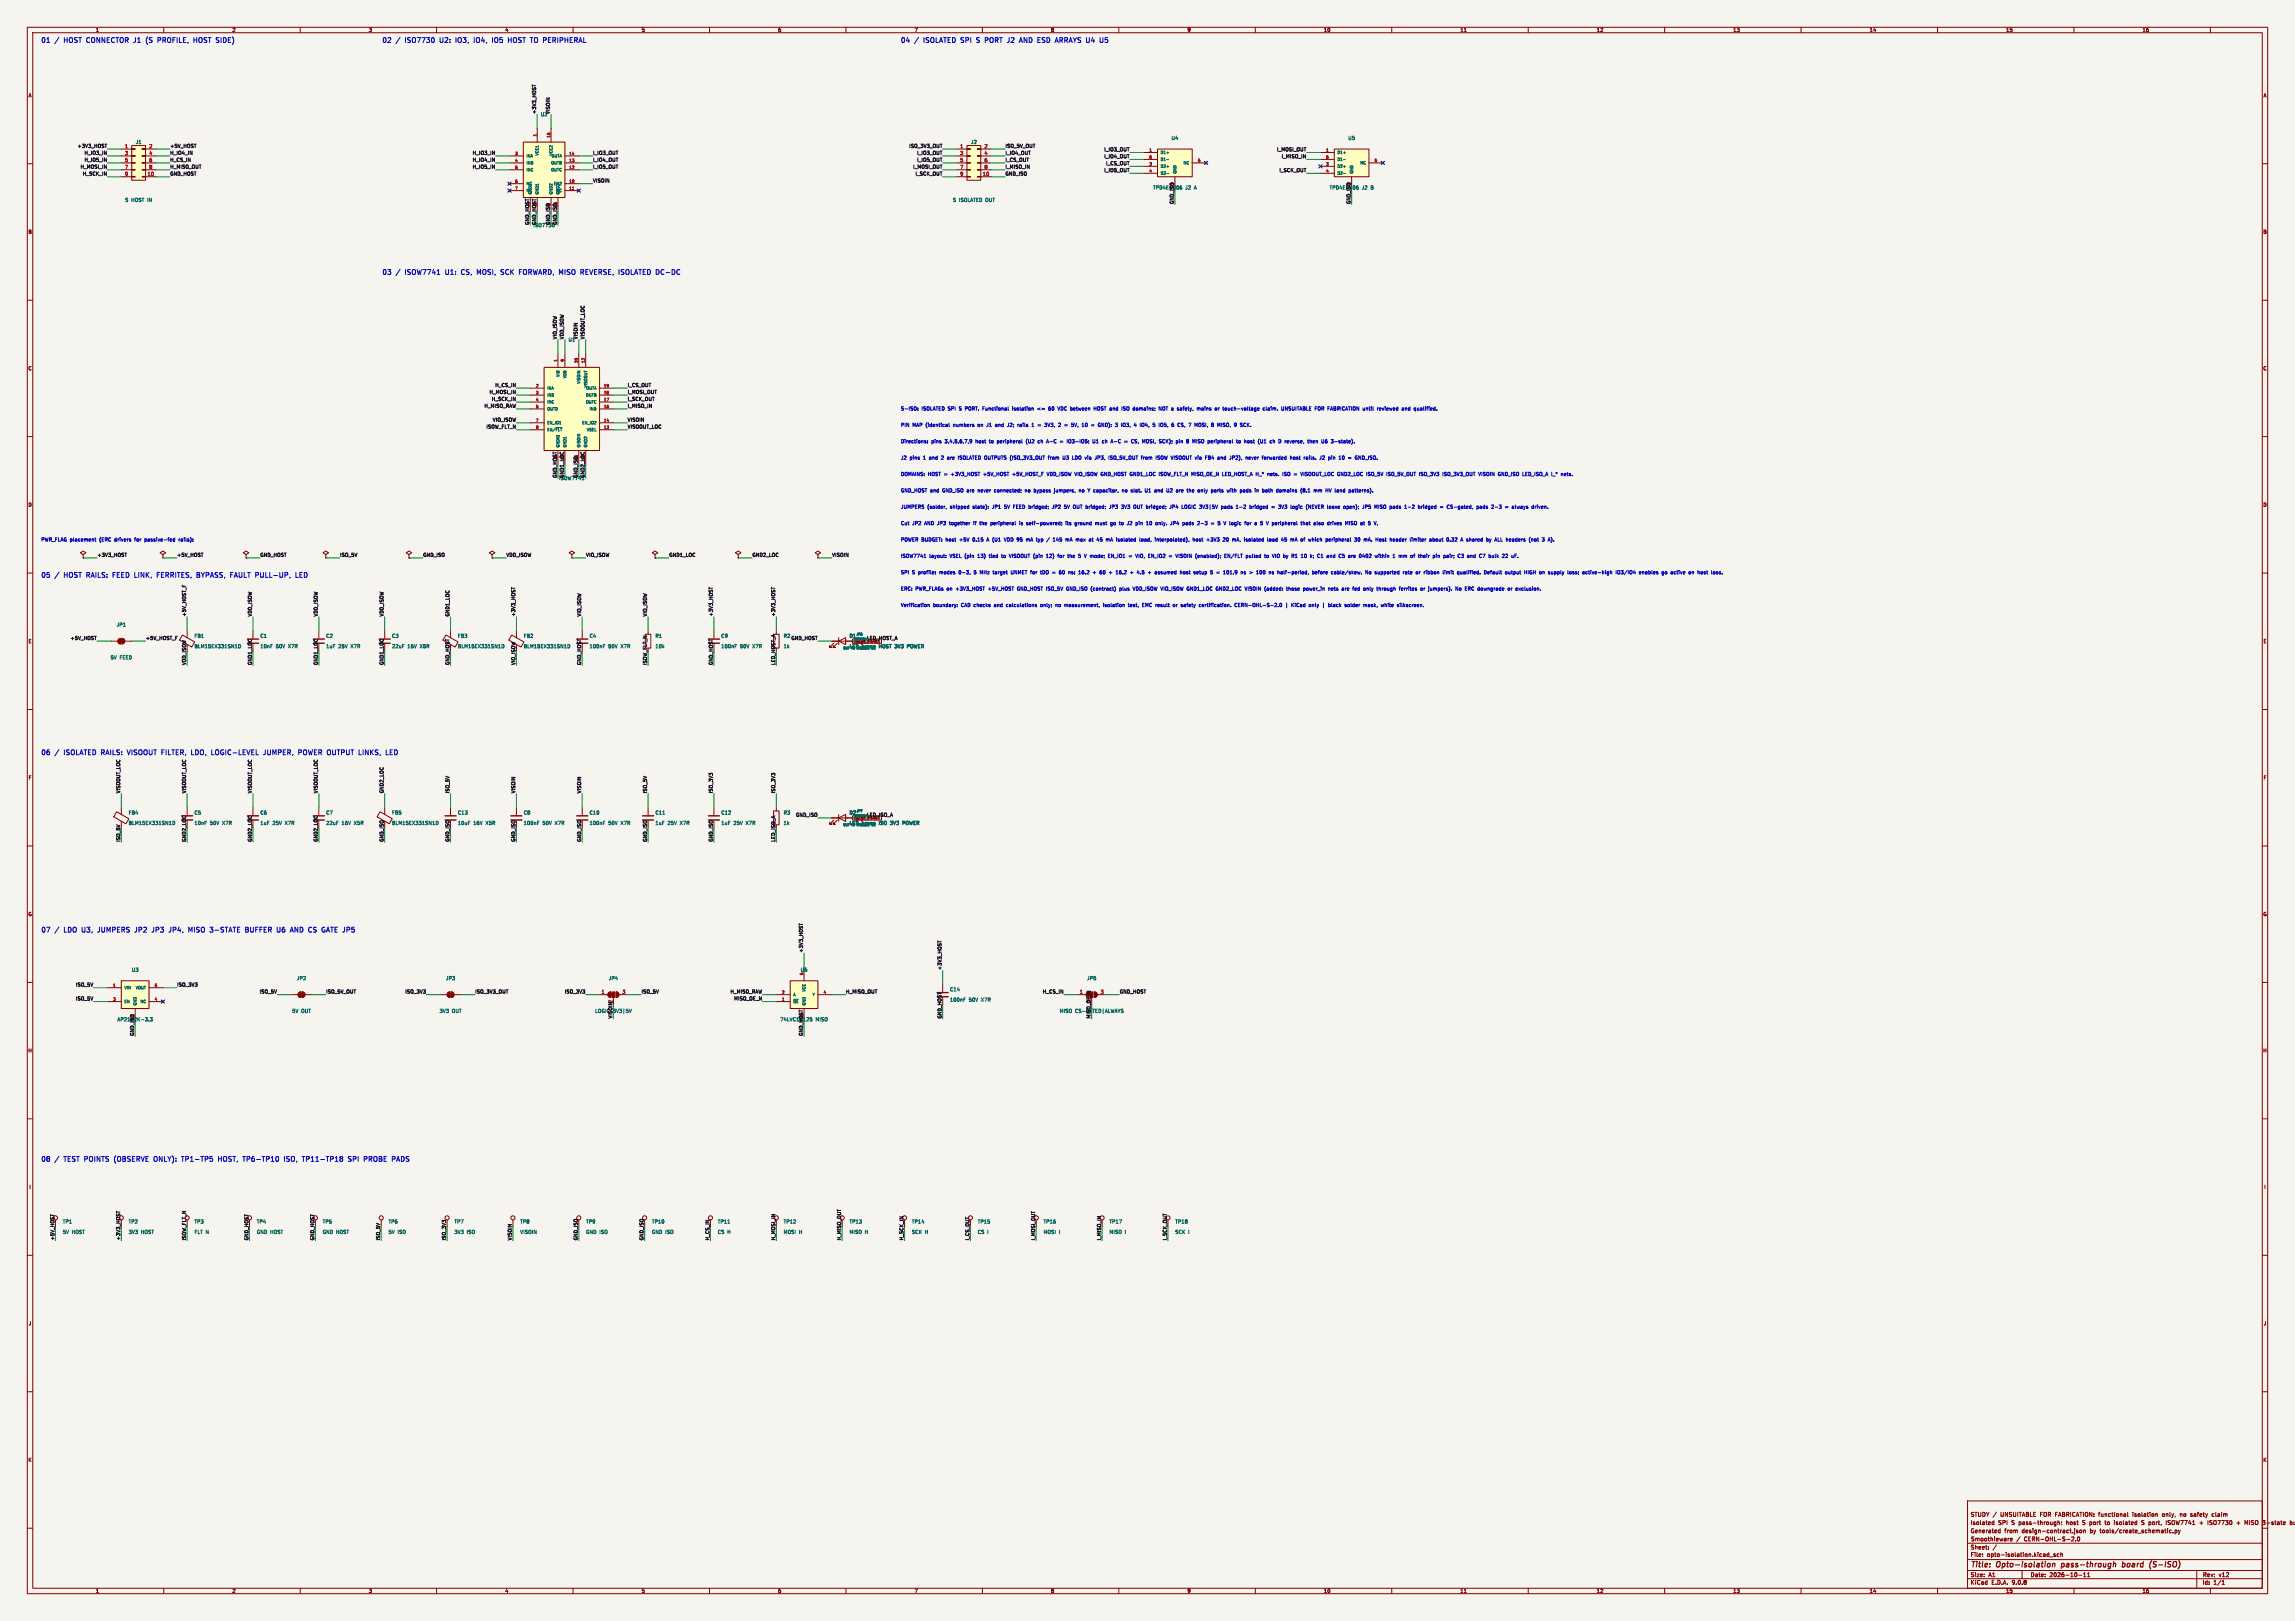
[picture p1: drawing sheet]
<svg xmlns="http://www.w3.org/2000/svg" width="841mm" height="594mm" viewBox="0 0 841 594" stroke-linecap="round" stroke-linejoin="round" font-family="sans-serif">
<defs><g id="words">
<g font-size="2.8" fill="#840000">
<text x="722" y="574.9">Title:</text>
<text x="731.7" y="574.9">Opto-isolation</text>
<text x="756.3" y="574.9">pass-through</text>
<text x="779.3" y="574.9">board</text>
<text x="790.1" y="574.9">(S-ISO)</text>
</g>
<g font-size="2.5" fill="#0000c2">
<text x="15" y="15.9">01</text>
<text x="23.3" y="15.9">HOST CONNECTOR J1</text>
<text x="53.5" y="15.9">(S</text>
<text x="57.9" y="15.9">PROFILE,</text>
<text x="71.2" y="15.9">HOST SIDE)</text>
<text x="140" y="15.9">02</text>
<text x="148.3" y="15.9">ISO7730</text>
<text x="161" y="15.9">U2:</text>
<text x="167" y="15.9">IO3,</text>
<text x="173.7" y="15.9">IO4,</text>
<text x="180.5" y="15.9">IO5</text>
<text x="186.5" y="15.9">HOST TO PERIPHERAL</text>
<text x="330" y="15.9">04</text>
<text x="338.3" y="15.9">ISOLATED SPI</text>
<text x="357.8" y="15.9">S PORT J2</text>
<text x="373.9" y="15.9">AND ESD ARRAYS U4</text>
<text x="403.7" y="15.9">U5</text>
<text x="140" y="100.9">03</text>
<text x="148.3" y="100.9">ISOW7741</text>
<text x="163.1" y="100.9">U1:</text>
<text x="169" y="100.9">CS, MOSI, SCK FORWARD, MISO REVERSE, ISOLATED DC-DC</text>
<text x="15" y="211.9">05</text>
<text x="23.3" y="211.9">HOST RAILS:</text>
<text x="41.3" y="211.9">FEED LINK,</text>
<text x="57.7" y="211.9">FERRITES, BYPASS, FAULT PULL-UP,</text>
<text x="108.9" y="211.9">LED</text>
<text x="15" y="276.9">06</text>
<text x="23.3" y="276.9">ISOLATED RAILS:</text>
<text x="46.7" y="276.9">VISOOUT FILTER, LDO, LOGIC-LEVEL</text>
<text x="96.9" y="276.9">JUMPER,</text>
<text x="109.8" y="276.9">POWER OUTPUT LINKS,</text>
<text x="142.2" y="276.9">LED</text>
<text x="15" y="341.9">07</text>
<text x="23.3" y="341.9">LDO U3,</text>
<text x="35.8" y="341.9">JUMPERS JP2</text>
<text x="55.9" y="341.9">JP3</text>
<text x="62.2" y="341.9">JP4,</text>
<text x="69.4" y="341.9">MISO 3-STATE</text>
<text x="90.5" y="341.9">BUFFER U6</text>
<text x="107.2" y="341.9">AND CS GATE JP5</text>
<text x="15" y="425.9">08</text>
<text x="23.3" y="425.9">TEST POINTS (OBSERVE ONLY):</text>
<text x="66.8" y="425.9">TP1-TP5</text>
<text x="80.2" y="425.9">HOST, TP6-TP10</text>
<text x="104.6" y="425.9">ISO,</text>
<text x="111.4" y="425.9">TP11-TP18</text>
<text x="128.3" y="425.9">SPI</text>
<text x="134.1" y="425.9">PROBE PADS</text>
</g>
<g font-size="2.1" fill="#840000">
<text x="722" y="556">STUDY /</text>
<text x="733.1" y="556">UNSUITABLE</text>
<text x="747.8" y="556">FOR FABRICATION: functional</text>
<text x="782.1" y="556">isolation</text>
<text x="793.1" y="556">only,</text>
<text x="799.8" y="556">no</text>
<text x="803.8" y="556">safety</text>
<text x="811.8" y="556">claim</text>
<text x="722" y="562">Generated</text>
<text x="722" y="559">Isolated</text>
<text x="732.2" y="559">SPI</text>
<text x="734.5" y="562">from</text>
<text x="737.2" y="559">S pass-through:</text>
<text x="741" y="562">design-contract.json</text>
<text x="757.5" y="559">host</text>
<text x="763.6" y="559">S port</text>
<text x="766" y="562">by</text>
<text x="769.8" y="562">tools/create_schematic.py</text>
<text x="772.1" y="559">to</text>
<text x="775.6" y="559">isolated</text>
<text x="785.8" y="559">S port,</text>
<text x="795.1" y="559">ISOW7741</text>
<text x="807.5" y="559">+</text>
<text x="810.7" y="559">ISO7730</text>
<text x="821.4" y="559">+</text>
<text x="824.6" y="559">MISO</text>
<text x="831.3" y="559">3-state</text>
<text x="722" y="568">Sheet:</text>
<text x="722" y="565.2">Smoothieware</text>
<text x="739.2" y="565.2">/</text>
<text x="742.6" y="565.2">CERN-OHL-S-2.0</text>
<text x="722" y="570.7">File:</text>
<text x="728.1" y="570.7">opto-isolation.kicad_sch</text>
<text x="722" y="580.9">KiCad</text>
<text x="722" y="578.1">Size:</text>
<text x="728.7" y="578.1">A1</text>
<text x="729.7" y="580.9">E.D.A.</text>
<text x="737.3" y="580.9">9.0.8</text>
<text x="744" y="578.1">Date:</text>
<text x="751" y="578.1">2026-10-11</text>
<text x="807" y="578.3">Rev:</text>
<text x="807" y="580.9">Id:</text>
<text x="811.1" y="580.9">1/1</text>
<text x="813.4" y="578.3">v12</text>
</g>
<g font-size="1.8" fill="#840000">
<text x="35" y="11.9">1</text>
<text x="85" y="11.9">2</text>
<text x="135" y="11.9">3</text>
<text x="185" y="11.9">4</text>
<text x="235" y="11.9">5</text>
<text x="285" y="11.9">6</text>
<text x="335" y="11.9">7</text>
<text x="385" y="11.9">8</text>
<text x="435" y="11.9">9</text>
<text x="485" y="11.9">10</text>
<text x="535" y="11.9">11</text>
<text x="585" y="11.9">12</text>
<text x="635" y="11.9">13</text>
<text x="685" y="11.9">14</text>
<text x="735" y="11.9">15</text>
<text x="785" y="11.9">16</text>
<text x="10.3" y="35.9">A</text>
<text x="829.3" y="35.9">A</text>
<text x="10.3" y="85.9">B</text>
<text x="829.2" y="85.9">B</text>
<text x="10.3" y="135.9">C</text>
<text x="829.2" y="135.9">C</text>
<text x="10.3" y="185.9">D</text>
<text x="829.2" y="185.9">D</text>
<text x="10.3" y="235.9">E</text>
<text x="829.3" y="235.9">E</text>
<text x="10.3" y="285.9">F</text>
<text x="829.3" y="285.9">F</text>
<text x="10.3" y="335.9">G</text>
<text x="829.2" y="335.9">G</text>
<text x="10.2" y="385.9">H</text>
<text x="829.2" y="385.9">H</text>
<text x="10.6" y="435.9">I</text>
<text x="829.6" y="435.9">I</text>
<text x="10.4" y="485.9">J</text>
<text x="829.4" y="485.9">J</text>
<text x="10.3" y="535.9">K</text>
<text x="829.2" y="535.9">K</text>
<text x="35" y="583.9">1</text>
<text x="85" y="583.9">2</text>
<text x="135" y="583.9">3</text>
<text x="185" y="583.9">4</text>
<text x="235" y="583.9">5</text>
<text x="285" y="583.9">6</text>
<text x="335" y="583.9">7</text>
<text x="385" y="583.9">8</text>
<text x="435" y="583.9">9</text>
<text x="485" y="583.9">10</text>
<text x="535" y="583.9">11</text>
<text x="585" y="583.9">12</text>
<text x="635" y="583.9">13</text>
<text x="685" y="583.9">14</text>
<text x="735" y="583.9">15</text>
<text x="785" y="583.9">16</text>
</g>
<g font-size="1.8" fill="#0f0f0f">
<text x="196.5" y="41.9" transform="rotate(-90 196.5 41.9)">+3V3_HOST</text>
<text x="201.6" y="41.9" transform="rotate(-90 201.6 41.9)">VISOIN</text>
<text x="28.3" y="54.3">+3V3_HOST</text>
<text x="30.8" y="59.3">H_IO5_IN</text>
<text x="30.8" y="56.8">H_IO3_IN</text>
<text x="62.2" y="54.3">+5V_HOST</text>
<text x="62.2" y="56.8">H_IO4_IN</text>
<text x="62.2" y="59.3">H_CS_IN</text>
<text x="173.1" y="59.3">H_IO4_IN</text>
<text x="173.1" y="56.8">H_IO3_IN</text>
<text x="217.2" y="56.8">I_IO3_OUT</text>
<text x="217.2" y="59.3">I_IO4_OUT</text>
<text x="333" y="54.3">ISO_3V3_OUT</text>
<text x="335.9" y="56.8">I_IO3_OUT</text>
<text x="335.9" y="59.3">I_IO5_OUT</text>
<text x="368.3" y="54.3">ISO_5V_OUT</text>
<text x="368.3" y="56.8">I_IO4_OUT</text>
<text x="368.3" y="59.3">I_CS_OUT</text>
<text x="404.5" y="58.1">I_IO4_OUT</text>
<text x="404.5" y="55.5">I_IO3_OUT</text>
<text x="467.8" y="55.5">I_MOSI_OUT</text>
<text x="469.5" y="58.1">I_MISO_IN</text>
<text x="29.4" y="61.9">H_MOSI_IN</text>
<text x="30.2" y="64.4">H_SCK_IN</text>
<text x="62.2" y="64.4">GND_HOST</text>
<text x="62.2" y="61.9">H_MISO_OUT</text>
<text x="173.1" y="61.9">H_IO5_IN</text>
<text x="217.2" y="61.9">I_IO5_OUT</text>
<text x="334.5" y="61.9">I_MOSI_OUT</text>
<text x="335.3" y="64.4">I_SCK_OUT</text>
<text x="368.3" y="61.9">I_MISO_IN</text>
<text x="368.3" y="64.4">GND_ISO</text>
<text x="404.5" y="63.2">I_IO5_OUT</text>
<text x="405.2" y="60.6">I_CS_OUT</text>
<text x="468.7" y="63.2">I_SCK_OUT</text>
<text x="217.2" y="67">VISOIN</text>
<text x="430.2" y="74.9" transform="rotate(-90 430.2 74.9)">GND_ISO</text>
<text x="495" y="74.9" transform="rotate(-90 495 74.9)">GND_ISO</text>
<text x="194" y="82.5" transform="rotate(-90 194 82.5)">GND_HOST</text>
<text x="195.3" y="83.4">ISO7730</text>
<text x="196.5" y="82.5" transform="rotate(-90 196.5 82.5)">GND_HOST</text>
<text x="201.6" y="82.5" transform="rotate(-90 201.6 82.5)">GND_ISO</text>
<text x="204.1" y="82.5" transform="rotate(-90 204.1 82.5)">GND_ISO</text>
<text x="204.1" y="124.5" transform="rotate(-90 204.1 124.5)">VIO_ISOW</text>
<text x="206.7" y="124.5" transform="rotate(-90 206.7 124.5)">VDD_ISOW</text>
<text x="211.7" y="124.5" transform="rotate(-90 211.7 124.5)">VISOIN</text>
<text x="214.3" y="124.5" transform="rotate(-90 214.3 124.5)">VISOOUT_LOC</text>
<text x="181.3" y="141.9">H_CS_IN</text>
<text x="229.9" y="141.9">I_CS_OUT</text>
<text x="177.4" y="149.5">H_MISO_RAW</text>
<text x="179.2" y="144.4">H_MOSI_IN</text>
<text x="180.1" y="147">H_SCK_IN</text>
<text x="229.9" y="144.4">I_MOSI_OUT</text>
<text x="229.9" y="147">I_SCK_OUT</text>
<text x="229.9" y="149.5">I_MISO_IN</text>
<text x="180.4" y="154.6">VIO_ISOW</text>
<text x="229.9" y="154.6">VISOIN</text>
<text x="178.1" y="157.1">ISOW_FLT_N</text>
<text x="229.9" y="157.1">VISOOUT_LOC</text>
<text x="204.1" y="175.3" transform="rotate(-90 204.1 175.3)">GND_HOST</text>
<text x="204.7" y="176.1">ISOW7741</text>
<text x="206.7" y="175.3" transform="rotate(-90 206.7 175.3)">GND1_LOC</text>
<text x="211.7" y="175.3" transform="rotate(-90 211.7 175.3)">GND_ISO</text>
<text x="214.3" y="175.3" transform="rotate(-90 214.3 175.3)">GND2_LOC</text>
<text x="35.6" y="204.1">+3V3_HOST</text>
<text x="64.8" y="204.1">+5V_HOST</text>
<text x="95.2" y="204.1">GND_HOST</text>
<text x="124.5" y="204.1">ISO_5V</text>
<text x="154.9" y="204.1">GND_ISO</text>
<text x="185.4" y="204.1">VDD_ISOW</text>
<text x="214.6" y="204.1">VIO_ISOW</text>
<text x="245.1" y="204.1">GND1_LOC</text>
<text x="275.6" y="204.1">GND2_LOC</text>
<text x="304.8" y="204.1">VISOIN</text>
<text x="68.2" y="226.1" transform="rotate(-90 68.2 226.1)">+5V_HOST_F</text>
<text x="92.4" y="226.1" transform="rotate(-90 92.4 226.1)">VDD_ISOW</text>
<text x="116.5" y="226.1" transform="rotate(-90 116.5 226.1)">VDD_ISOW</text>
<text x="140.6" y="226.1" transform="rotate(-90 140.6 226.1)">VDD_ISOW</text>
<text x="164.8" y="226.1" transform="rotate(-90 164.8 226.1)">GND1_LOC</text>
<text x="188.9" y="226.1" transform="rotate(-90 188.9 226.1)">+3V3_HOST</text>
<text x="213" y="226.1" transform="rotate(-90 213 226.1)">VIO_ISOW</text>
<text x="237.1" y="226.1" transform="rotate(-90 237.1 226.1)">VIO_ISOW</text>
<text x="261.3" y="226.1" transform="rotate(-90 261.3 226.1)">+3V3_HOST</text>
<text x="284.1" y="226.1" transform="rotate(-90 284.1 226.1)">+3V3_HOST</text>
<text x="25.7" y="234.6">+5V_HOST</text>
<text x="53.3" y="234.6">+5V_HOST_F</text>
<text x="289.8" y="234.6">GND_HOST</text>
<text x="317.5" y="234.6">LED_HOST_A</text>
<text x="68.2" y="243.8" transform="rotate(-90 68.2 243.8)">VDD_ISOW</text>
<text x="92.4" y="243.8" transform="rotate(-90 92.4 243.8)">GND1_LOC</text>
<text x="116.5" y="243.8" transform="rotate(-90 116.5 243.8)">GND1_LOC</text>
<text x="140.6" y="243.8" transform="rotate(-90 140.6 243.8)">GND1_LOC</text>
<text x="164.8" y="243.8" transform="rotate(-90 164.8 243.8)">GND_HOST</text>
<text x="188.9" y="243.8" transform="rotate(-90 188.9 243.8)">VIO_ISOW</text>
<text x="213" y="243.8" transform="rotate(-90 213 243.8)">GND_HOST</text>
<text x="237.1" y="243.8" transform="rotate(-90 237.1 243.8)">ISOW_FLT_N</text>
<text x="261.3" y="243.8" transform="rotate(-90 261.3 243.8)">GND_HOST</text>
<text x="284.1" y="243.8" transform="rotate(-90 284.1 243.8)">LED_HOST_A</text>
<text x="44.1" y="290.8" transform="rotate(-90 44.1 290.8)">VISOOUT_LOC</text>
<text x="68.2" y="290.8" transform="rotate(-90 68.2 290.8)">VISOOUT_LOC</text>
<text x="92.4" y="290.8" transform="rotate(-90 92.4 290.8)">VISOOUT_LOC</text>
<text x="116.5" y="290.8" transform="rotate(-90 116.5 290.8)">VISOOUT_LOC</text>
<text x="140.6" y="290.8" transform="rotate(-90 140.6 290.8)">GND2_LOC</text>
<text x="164.8" y="290.8" transform="rotate(-90 164.8 290.8)">ISO_5V</text>
<text x="188.9" y="290.8" transform="rotate(-90 188.9 290.8)">VISOIN</text>
<text x="213" y="290.8" transform="rotate(-90 213 290.8)">VISOIN</text>
<text x="237.1" y="290.8" transform="rotate(-90 237.1 290.8)">ISO_5V</text>
<text x="261.3" y="290.8" transform="rotate(-90 261.3 290.8)">ISO_3V3</text>
<text x="284.1" y="290.8" transform="rotate(-90 284.1 290.8)">ISO_3V3</text>
<text x="291.5" y="299.4">GND_ISO</text>
<text x="317.5" y="299.4">LED_ISO_A</text>
<text x="44.1" y="308.6" transform="rotate(-90 44.1 308.6)">ISO_5V</text>
<text x="68.2" y="308.6" transform="rotate(-90 68.2 308.6)">GND2_LOC</text>
<text x="92.4" y="308.6" transform="rotate(-90 92.4 308.6)">GND2_LOC</text>
<text x="116.5" y="308.6" transform="rotate(-90 116.5 308.6)">GND2_LOC</text>
<text x="140.6" y="308.6" transform="rotate(-90 140.6 308.6)">GND_ISO</text>
<text x="164.8" y="308.6" transform="rotate(-90 164.8 308.6)">GND_ISO</text>
<text x="188.9" y="308.6" transform="rotate(-90 188.9 308.6)">GND_ISO</text>
<text x="213" y="308.6" transform="rotate(-90 213 308.6)">GND_ISO</text>
<text x="237.1" y="308.6" transform="rotate(-90 237.1 308.6)">GND_ISO</text>
<text x="261.3" y="308.6" transform="rotate(-90 261.3 308.6)">GND_ISO</text>
<text x="284.1" y="308.6" transform="rotate(-90 284.1 308.6)">LED_ISO_A</text>
<text x="294.3" y="349.2" transform="rotate(-90 294.3 349.2)">+3V3_HOST</text>
<text x="345.1" y="355.6" transform="rotate(-90 345.1 355.6)">+3V3_HOST</text>
<text x="27.7" y="361.6">ISO_5V</text>
<text x="64.8" y="361.6">ISO_3V3</text>
<text x="95" y="364.1">ISO_5V</text>
<text x="119.4" y="364.1">ISO_5V_OUT</text>
<text x="148.4" y="364.1">ISO_3V3</text>
<text x="174" y="364.1">ISO_3V3_OUT</text>
<text x="206.8" y="364.1">ISO_3V3</text>
<text x="234.9" y="364.1">ISO_5V</text>
<text x="267.5" y="364.1">H_MISO_RAW</text>
<text x="309.9" y="364.1">H_MISO_OUT</text>
<text x="382" y="364.1">H_CS_IN</text>
<text x="410.2" y="364.1">GND_HOST</text>
<text x="27.7" y="366.7">ISO_5V</text>
<text x="268.9" y="366.7">MISO_OE_N</text>
<text x="399.8" y="367.7" transform="rotate(-90 399.8 367.7)">2</text>
<text x="224.4" y="373.4" transform="rotate(-90 224.4 373.4)">VISOIN2</text>
<text x="285.8" y="374.4">74LVC1G125</text>
<text x="345.1" y="373.4" transform="rotate(-90 345.1 373.4)">GND_HOST</text>
<text x="399.7" y="373.4" transform="rotate(-90 399.7 373.4)">MISO_OE_N</text>
<text x="49.2" y="379.7" transform="rotate(-90 49.2 379.7)">GND_ISO</text>
<text x="294.3" y="379.7" transform="rotate(-90 294.3 379.7)">GND_HOST</text>
<text x="20" y="454.7" transform="rotate(-90 20 454.7)">+5V_HOST</text>
<text x="44.1" y="454.7" transform="rotate(-90 44.1 454.7)">+3V3_HOST</text>
<text x="68.2" y="454.7" transform="rotate(-90 68.2 454.7)">ISOW_FLT_N</text>
<text x="91.1" y="454.7" transform="rotate(-90 91.1 454.7)">GND_HOST</text>
<text x="115.2" y="454.7" transform="rotate(-90 115.2 454.7)">GND_HOST</text>
<text x="139.4" y="454.7" transform="rotate(-90 139.4 454.7)">ISO_5V</text>
<text x="163.5" y="454.7" transform="rotate(-90 163.5 454.7)">ISO_3V3</text>
<text x="187.6" y="454.7" transform="rotate(-90 187.6 454.7)">VISOIN</text>
<text x="211.7" y="454.7" transform="rotate(-90 211.7 454.7)">GND_ISO</text>
<text x="235.9" y="454.7" transform="rotate(-90 235.9 454.7)">GND_ISO</text>
<text x="260" y="454.7" transform="rotate(-90 260 454.7)">H_CS_IN</text>
<text x="284.1" y="454.7" transform="rotate(-90 284.1 454.7)">H_MOSI_IN</text>
<text x="308.3" y="454.7" transform="rotate(-90 308.3 454.7)">H_MISO_OUT</text>
<text x="331.1" y="454.7" transform="rotate(-90 331.1 454.7)">H_SCK_IN</text>
<text x="355.3" y="454.7" transform="rotate(-90 355.3 454.7)">I_CS_OUT</text>
<text x="379.4" y="454.7" transform="rotate(-90 379.4 454.7)">I_MOSI_OUT</text>
<text x="403.5" y="454.7" transform="rotate(-90 403.5 454.7)">I_MISO_IN</text>
<text x="427.6" y="454.7" transform="rotate(-90 427.6 454.7)">I_SCK_OUT</text>
</g>
<g font-size="1.8" fill="#006464">
<text x="198" y="42.8">U2</text>
<text x="49.6" y="52.9">J1</text>
<text x="355.7" y="52.9">J2</text>
<text x="429.2" y="51.5">U4</text>
<text x="493.9" y="51.5">U5</text>
<text x="422.4" y="69.6">TPD4E1U06</text>
<text x="434.4" y="69.6">J2</text>
<text x="437.8" y="69.6">A</text>
<text x="487.1" y="69.6">TPD4E1U06</text>
<text x="499.1" y="69.6">J2</text>
<text x="502.4" y="69.6">B</text>
<text x="45.7" y="74.2">S HOST IN</text>
<text x="349.1" y="74.2">S ISOLATED OUT</text>
<text x="208.2" y="125.3">U1</text>
<text x="42.6" y="229.8">JP1</text>
<text x="71.1" y="233.9">FB1</text>
<text x="95.3" y="233.9">C1</text>
<text x="119.4" y="233.9">C2</text>
<text x="143.5" y="233.9">C3</text>
<text x="167.6" y="233.9">FB3</text>
<text x="191.8" y="233.9">FB2</text>
<text x="215.9" y="233.9">C4</text>
<text x="240" y="233.9">R1</text>
<text x="264.2" y="233.9">C9</text>
<text x="287" y="233.9">R2</text>
<text x="311.2" y="233.9">D1</text>
<text x="71.1" y="237.7">BLM15EX331SN1D</text>
<text x="95.3" y="237.7">10nF</text>
<text x="101.1" y="237.7">50V</text>
<text x="105.8" y="237.7">X7R</text>
<text x="119.4" y="237.7">1uF</text>
<text x="124" y="237.7">25V</text>
<text x="128.7" y="237.7">X7R</text>
<text x="143.5" y="237.7">22uF</text>
<text x="149.3" y="237.7">16V</text>
<text x="154" y="237.7">X5R</text>
<text x="167.6" y="237.7">BLM15EX331SN1D</text>
<text x="191.8" y="237.7">BLM15EX331SN1D</text>
<text x="215.9" y="237.7">100nF</text>
<text x="222.9" y="237.7">50V</text>
<text x="227.6" y="237.7">X7R</text>
<text x="240" y="237.7">10k</text>
<text x="264.2" y="237.7">100nF</text>
<text x="271.2" y="237.7">50V</text>
<text x="275.9" y="237.7">X7R</text>
<text x="287" y="237.7">1k</text>
<text x="311.2" y="237.7">LED green</text>
<text x="322.2" y="237.7">HOST 3V3</text>
<text x="332.9" y="237.7">POWER</text>
<text x="40.4" y="241.8">5V</text>
<text x="43.9" y="241.8">FEED</text>
<text x="47" y="298.7">FB4</text>
<text x="71.1" y="298.7">C5</text>
<text x="95.3" y="298.7">C6</text>
<text x="119.4" y="298.7">C7</text>
<text x="143.5" y="298.7">FB5</text>
<text x="167.6" y="298.7">C13</text>
<text x="191.8" y="298.7">C8</text>
<text x="215.9" y="298.7">C10</text>
<text x="240" y="298.7">C11</text>
<text x="264.2" y="298.7">C12</text>
<text x="287" y="298.7">R3</text>
<text x="311.2" y="298.7">D2</text>
<text x="47" y="302.5">BLM15EX331SN1D</text>
<text x="71.1" y="302.5">10nF</text>
<text x="77" y="302.5">50V</text>
<text x="81.6" y="302.5">X7R</text>
<text x="95.3" y="302.5">1uF</text>
<text x="99.9" y="302.5">25V</text>
<text x="104.6" y="302.5">X7R</text>
<text x="119.4" y="302.5">22uF</text>
<text x="125.2" y="302.5">16V</text>
<text x="129.9" y="302.5">X5R</text>
<text x="143.5" y="302.5">BLM15EX331SN1D</text>
<text x="167.6" y="302.5">10uF</text>
<text x="173.5" y="302.5">16V</text>
<text x="178.2" y="302.5">X5R</text>
<text x="191.8" y="302.5">100nF</text>
<text x="198.8" y="302.5">50V</text>
<text x="203.5" y="302.5">X7R</text>
<text x="215.9" y="302.5">100nF</text>
<text x="222.9" y="302.5">50V</text>
<text x="227.6" y="302.5">X7R</text>
<text x="240" y="302.5">1uF</text>
<text x="244.7" y="302.5">25V</text>
<text x="249.3" y="302.5">X7R</text>
<text x="264.2" y="302.5">1uF</text>
<text x="268.8" y="302.5">25V</text>
<text x="273.5" y="302.5">X7R</text>
<text x="287" y="302.5">1k</text>
<text x="311.2" y="302.5">LED green</text>
<text x="322.2" y="302.5">ISO</text>
<text x="326.5" y="302.5">3V3</text>
<text x="331.2" y="302.5">POWER</text>
<text x="48.2" y="356.3">U3</text>
<text x="108.7" y="359.4">JP2</text>
<text x="163.3" y="359.4">JP3</text>
<text x="223" y="359.4">JP4</text>
<text x="293.3" y="356.3">U6</text>
<text x="398.2" y="359.4">JP5</text>
<text x="348" y="363.5">C14</text>
<text x="106.9" y="371.4">5V</text>
<text x="110.4" y="371.4">OUT</text>
<text x="160.9" y="371.4">3V3</text>
<text x="165.6" y="371.4">OUT</text>
<text x="217.9" y="371.4">LOGIC 3V3|5V</text>
<text x="348" y="367.3">100nF</text>
<text x="355" y="367.3">50V</text>
<text x="359.7" y="367.3">X7R</text>
<text x="388.2" y="371.4">MISO</text>
<text x="394" y="371.4">CS-GATED|ALWAYS</text>
<text x="42.9" y="374.4">AP2112K-3.3</text>
<text x="298.9" y="374.4">MISO</text>
<text x="22.9" y="448.5">TP1</text>
<text x="47" y="448.5">TP2</text>
<text x="71.1" y="448.5">TP3</text>
<text x="94" y="448.5">TP4</text>
<text x="118.1" y="448.5">TP5</text>
<text x="142.2" y="448.5">TP6</text>
<text x="166.4" y="448.5">TP7</text>
<text x="190.5" y="448.5">TP8</text>
<text x="214.6" y="448.5">TP9</text>
<text x="238.8" y="448.5">TP10</text>
<text x="262.9" y="448.5">TP11</text>
<text x="287" y="448.5">TP12</text>
<text x="311.2" y="448.5">TP13</text>
<text x="334" y="448.5">TP14</text>
<text x="358.1" y="448.5">TP15</text>
<text x="382.3" y="448.5">TP16</text>
<text x="406.4" y="448.5">TP17</text>
<text x="430.5" y="448.5">TP18</text>
<text x="22.9" y="452.3">5V</text>
<text x="26.3" y="452.3">HOST</text>
<text x="47" y="452.3">3V3</text>
<text x="51.7" y="452.3">HOST</text>
<text x="71.1" y="452.3">FLT N</text>
<text x="94" y="452.3">GND HOST</text>
<text x="118.1" y="452.3">GND HOST</text>
<text x="142.2" y="452.3">5V</text>
<text x="145.7" y="452.3">ISO</text>
<text x="166.4" y="452.3">3V3</text>
<text x="171.1" y="452.3">ISO</text>
<text x="190.5" y="452.3">VISOIN</text>
<text x="214.6" y="452.3">GND ISO</text>
<text x="238.8" y="452.3">GND ISO</text>
<text x="262.9" y="452.3">CS H</text>
<text x="287" y="452.3">MOSI</text>
<text x="292.8" y="452.3">H</text>
<text x="311.2" y="452.3">MISO</text>
<text x="316.9" y="452.3">H</text>
<text x="334" y="452.3">SCK</text>
<text x="338.9" y="452.3">H</text>
<text x="358.1" y="452.3">CS I</text>
<text x="382.3" y="452.3">MOSI</text>
<text x="388" y="452.3">I</text>
<text x="406.4" y="452.3">MISO</text>
<text x="412.2" y="452.3">I</text>
<text x="430.5" y="452.3">SCK</text>
<text x="435.5" y="452.3">I</text>
</g>
<g font-size="1.8" fill="#a90000">
<text x="45.6" y="54.4">1</text>
<text x="45.6" y="56.9">3</text>
<text x="45.6" y="59.4">5</text>
<text x="54.5" y="54.4">2</text>
<text x="54.5" y="56.9">4</text>
<text x="54.5" y="59.4">6</text>
<text x="351.7" y="54.4">1</text>
<text x="351.7" y="56.9">3</text>
<text x="351.7" y="59.4">5</text>
<text x="360.6" y="54.4">2</text>
<text x="360.6" y="56.9">4</text>
<text x="360.6" y="59.4">6</text>
<text x="45.6" y="62">7</text>
<text x="45.6" y="64.5">9</text>
<text x="53.9" y="64.5">10</text>
<text x="54.5" y="62">8</text>
<text x="351.7" y="62">7</text>
<text x="351.7" y="64.5">9</text>
<text x="360" y="64.5">10</text>
<text x="360.6" y="62">8</text>
<text x="220.3" y="364.2">1</text>
<text x="227.9" y="364.2">3</text>
<text x="395.5" y="364.2">1</text>
<text x="403.2" y="364.2">3</text>
</g>
<g font-size="1.8" fill="#0000c2">
<text x="330" y="150.6">S-ISO:</text>
<text x="337.7" y="150.6">ISOLATED SPI</text>
<text x="351.8" y="150.6">S PORT. Functional</text>
<text x="371.9" y="150.6">isolation</text>
<text x="381.3" y="150.6">&lt;=</text>
<text x="385.6" y="150.6">60</text>
<text x="389.2" y="150.6">VDC between</text>
<text x="402.7" y="150.6">HOST and</text>
<text x="413.4" y="150.6">ISO</text>
<text x="417.7" y="150.6">domains;</text>
<text x="427.4" y="150.6">NOT a</text>
<text x="434.5" y="150.6">safety,</text>
<text x="442" y="150.6">mains</text>
<text x="448.8" y="150.6">or</text>
<text x="451.9" y="150.6">touch-voltage</text>
<text x="466.8" y="150.6">claim.</text>
<text x="473.7" y="150.6">UNSUITABLE</text>
<text x="486.2" y="150.6">FOR FABRICATION until</text>
<text x="509.6" y="150.6">reviewed</text>
<text x="518.9" y="150.6">and</text>
<text x="523.5" y="150.6">qualified.</text>
<text x="330" y="156.6">PIN</text>
<text x="334.4" y="156.6">MAP (identical</text>
<text x="349.6" y="156.6">numbers</text>
<text x="358.8" y="156.6">on</text>
<text x="362.3" y="156.6">J1</text>
<text x="365.6" y="156.6">and</text>
<text x="370.2" y="156.6">J2;</text>
<text x="374.2" y="156.6">rails</text>
<text x="382" y="156.6">=</text>
<text x="384.7" y="156.6">3V3,</text>
<text x="390" y="156.6">2</text>
<text x="392.4" y="156.6">=</text>
<text x="395.1" y="156.6">5V,</text>
<text x="399.2" y="156.6">10</text>
<text x="402.8" y="156.6">=</text>
<text x="405.5" y="156.6">GND):</text>
<text x="412" y="156.6">3</text>
<text x="414.4" y="156.6">IO3,</text>
<text x="419.3" y="156.6">4</text>
<text x="421.7" y="156.6">IO4,</text>
<text x="426.6" y="156.6">5</text>
<text x="429" y="156.6">IO5,</text>
<text x="433.9" y="156.6">6</text>
<text x="436.3" y="156.6">CS,</text>
<text x="440.6" y="156.6">7</text>
<text x="443" y="156.6">MOSI,</text>
<text x="449.3" y="156.6">8</text>
<text x="451.7" y="156.6">MISO,</text>
<text x="458.1" y="156.6">9</text>
<text x="330" y="162.6">Directions:</text>
<text x="341.3" y="162.6">pins</text>
<text x="346.4" y="162.6">3,4,5,6,7,9</text>
<text x="357.8" y="162.6">host</text>
<text x="363" y="162.6">to</text>
<text x="366.1" y="162.6">peripheral</text>
<text x="376.9" y="162.6">(U2</text>
<text x="381.4" y="162.6">ch</text>
<text x="384.8" y="162.6">A-C</text>
<text x="392.7" y="162.6">IO3-IO5;</text>
<text x="402.3" y="162.6">U1</text>
<text x="406" y="162.6">ch</text>
<text x="409.4" y="162.6">A-C</text>
<text x="414.5" y="162.6">=</text>
<text x="417.3" y="162.6">CS,</text>
<text x="421.5" y="162.6">MOSI,</text>
<text x="427.9" y="162.6">SCK);</text>
<text x="434.3" y="162.6">pin</text>
<text x="438.4" y="162.6">8</text>
<text x="440.7" y="162.6">MISO</text>
<text x="446.5" y="162.6">peripheral</text>
<text x="457.3" y="162.6">to</text>
<text x="460.3" y="162.6">host</text>
<text x="465.6" y="162.6">(U1</text>
<text x="470.1" y="162.6">ch</text>
<text x="473.5" y="162.6">D reverse,</text>
<text x="484.6" y="162.6">then</text>
<text x="489.9" y="162.6">U6</text>
<text x="493.6" y="162.6">3-state).</text>
<text x="330" y="168.6">J2</text>
<text x="333.3" y="168.6">pins</text>
<text x="338.4" y="168.6">1</text>
<text x="340.8" y="168.6">and</text>
<text x="345.4" y="168.6">2</text>
<text x="347.8" y="168.6">are</text>
<text x="352" y="168.6">ISOLATED OUTPUTS (ISO_3V3_OUT</text>
<text x="385.7" y="168.6">from</text>
<text x="391.2" y="168.6">U3</text>
<text x="394.9" y="168.6">LDO via</text>
<text x="403.6" y="168.6">JP3,</text>
<text x="408.8" y="168.6">ISO_5V_OUT</text>
<text x="421" y="168.6">from</text>
<text x="426.5" y="168.6">ISOW VISOOUT via</text>
<text x="445.2" y="168.6">FB4</text>
<text x="449.9" y="168.6">and</text>
<text x="454.6" y="168.6">JP2),</text>
<text x="460.6" y="168.6">never</text>
<text x="466.9" y="168.6">forwarded</text>
<text x="477.4" y="168.6">host</text>
<text x="482.6" y="168.6">rails.</text>
<text x="488.6" y="168.6">J2</text>
<text x="491.9" y="168.6">pin</text>
<text x="496" y="168.6">10</text>
<text x="499.6" y="168.6">=</text>
<text x="502.3" y="168.6">GND_ISO.</text>
<text x="330" y="174.6">DOMAINS:</text>
<text x="340.1" y="174.6">HOST =</text>
<text x="348.8" y="174.6">+3V3_HOST</text>
<text x="360.9" y="174.6">+5V_HOST</text>
<text x="371.7" y="174.6">+5V_HOST_F</text>
<text x="384.6" y="174.6">VDD_ISOW VIO_ISOW GND_HOST GND1_LOC</text>
<text x="426.4" y="174.6">ISOW_FLT_N MISO_OE_N LED_HOST_A H_*</text>
<text x="467" y="174.6">nets.</text>
<text x="472.7" y="174.6">ISO</text>
<text x="477.1" y="174.6">=</text>
<text x="479.8" y="174.6">VISOOUT_LOC GND2_LOC</text>
<text x="504.3" y="174.6">ISO_5V</text>
<text x="511.9" y="174.6">ISO_5V_OUT</text>
<text x="524" y="174.6">ISO_3V3</text>
<text x="532.8" y="174.6">ISO_3V3_OUT</text>
<text x="546.2" y="174.6">VISOIN</text>
<text x="553.6" y="174.6">GND_ISO LED_ISO_A I_*</text>
<text x="330" y="180.6">GND_HOST and</text>
<text x="345.5" y="180.6">GND_ISO are</text>
<text x="358.8" y="180.6">never</text>
<text x="365.1" y="180.6">connected;</text>
<text x="376.5" y="180.6">no</text>
<text x="380" y="180.6">bypass</text>
<text x="387.6" y="180.6">jumpers,</text>
<text x="396.9" y="180.6">no</text>
<text x="400.4" y="180.6">Y capacitor,</text>
<text x="413.3" y="180.6">no</text>
<text x="416.8" y="180.6">slot.</text>
<text x="422.1" y="180.6">U1</text>
<text x="425.8" y="180.6">and</text>
<text x="430.4" y="180.6">U2</text>
<text x="434.1" y="180.6">are</text>
<text x="438.3" y="180.6">the</text>
<text x="442.5" y="180.6">only</text>
<text x="447.6" y="180.6">parts</text>
<text x="453.6" y="180.6">with</text>
<text x="458.6" y="180.6">pads</text>
<text x="464.2" y="180.6">in</text>
<text x="467.1" y="180.6">both</text>
<text x="472.5" y="180.6">domains</text>
<text x="481.6" y="180.6">(8.1</text>
<text x="486.6" y="180.6">mm</text>
<text x="491.2" y="180.6">HV land</text>
<text x="500" y="180.6">patterns).</text>
<text x="330" y="186.6">JUMPERS</text>
<text x="339.8" y="186.6">(solder,</text>
<text x="348.3" y="186.6">shipped</text>
<text x="356.8" y="186.6">state):</text>
<text x="364.1" y="186.6">JP1</text>
<text x="368.8" y="186.6">5V</text>
<text x="372.2" y="186.6">FEED bridged;</text>
<text x="386.9" y="186.6">JP2</text>
<text x="391.5" y="186.6">5V</text>
<text x="395" y="186.6">OUT bridged;</text>
<text x="408.6" y="186.6">JP3</text>
<text x="413.3" y="186.6">3V3</text>
<text x="417.9" y="186.6">OUT bridged;</text>
<text x="431.6" y="186.6">JP4</text>
<text x="436.2" y="186.6">LOGIC 3V3|5V</text>
<text x="451.1" y="186.6">pads</text>
<text x="456.7" y="186.6">1-2</text>
<text x="461.9" y="186.6">bridged</text>
<text x="470.1" y="186.6">=</text>
<text x="472.9" y="186.6">3V3</text>
<text x="477.5" y="186.6">logic</text>
<text x="483.4" y="186.6">(NEVER</text>
<text x="491.4" y="186.6">leave</text>
<text x="497.5" y="186.6">open);</text>
<text x="504.7" y="186.6">JP5</text>
<text x="509.3" y="186.6">MISO</text>
<text x="515" y="186.6">pads</text>
<text x="520.7" y="186.6">1-2</text>
<text x="525.9" y="186.6">bridged</text>
<text x="534.1" y="186.6">=</text>
<text x="536.8" y="186.6">CS-gated,</text>
<text x="547.9" y="186.6">pads</text>
<text x="553.6" y="186.6">2-3</text>
<text x="558.7" y="186.6">=</text>
<text x="561.5" y="186.6">always</text>
<text x="330" y="192.6">Cut</text>
<text x="334.3" y="192.6">JP2</text>
<text x="338.9" y="192.6">AND JP3</text>
<text x="348.4" y="192.6">together</text>
<text x="357.4" y="192.6">if</text>
<text x="359.9" y="192.6">the</text>
<text x="364.1" y="192.6">peripheral</text>
<text x="374.9" y="192.6">is</text>
<text x="377.7" y="192.6">self-powered;</text>
<text x="392.3" y="192.6">its</text>
<text x="395.8" y="192.6">ground</text>
<text x="403.5" y="192.6">must</text>
<text x="409.3" y="192.6">go</text>
<text x="412.7" y="192.6">to</text>
<text x="415.8" y="192.6">J2</text>
<text x="419.1" y="192.6">pin</text>
<text x="423.2" y="192.6">10</text>
<text x="426.8" y="192.6">only.</text>
<text x="432.5" y="192.6">JP4</text>
<text x="437.1" y="192.6">pads</text>
<text x="442.8" y="192.6">2-3</text>
<text x="450.7" y="192.6">5</text>
<text x="453" y="192.6">V logic</text>
<text x="461.1" y="192.6">for</text>
<text x="465" y="192.6">a</text>
<text x="467.3" y="192.6">5</text>
<text x="469.7" y="192.6">V peripheral</text>
<text x="482.7" y="192.6">that</text>
<text x="487.6" y="192.6">also</text>
<text x="492.8" y="192.6">drives</text>
<text x="499.6" y="192.6">MISO</text>
<text x="15" y="198.6">PWR_FLAG placement</text>
<text x="36.6" y="198.6">(ERC</text>
<text x="42.3" y="198.6">drivers</text>
<text x="49.9" y="198.6">for</text>
<text x="53.7" y="198.6">passive-fed</text>
<text x="66.4" y="198.6">rails):</text>
<text x="330" y="198.6">POWER BUDGET: host</text>
<text x="351.9" y="198.6">+5V</text>
<text x="356.9" y="198.6">0.15</text>
<text x="362.3" y="198.6">A (U1</text>
<text x="369.2" y="198.6">VDD 95</text>
<text x="377.5" y="198.6">mA</text>
<text x="381.5" y="198.6">typ</text>
<text x="385.5" y="198.6">/</text>
<text x="388" y="198.6">145</text>
<text x="392.8" y="198.6">mA</text>
<text x="396.8" y="198.6">max</text>
<text x="401.8" y="198.6">at</text>
<text x="404.9" y="198.6">45</text>
<text x="408.4" y="198.6">mA</text>
<text x="412.4" y="198.6">isolated</text>
<text x="421.1" y="198.6">load,</text>
<text x="427" y="198.6">interpolated),</text>
<text x="441.1" y="198.6">host</text>
<text x="446.3" y="198.6">+3V3</text>
<text x="452.5" y="198.6">20</text>
<text x="456.1" y="198.6">mA,</text>
<text x="460.7" y="198.6">isolated</text>
<text x="469.4" y="198.6">load</text>
<text x="474.7" y="198.6">45</text>
<text x="478.3" y="198.6">mA</text>
<text x="482.2" y="198.6">of</text>
<text x="485.3" y="198.6">which</text>
<text x="491.8" y="198.6">peripheral</text>
<text x="502.6" y="198.6">30</text>
<text x="506.2" y="198.6">mA.</text>
<text x="510.7" y="198.6">Host</text>
<text x="516.1" y="198.6">header</text>
<text x="523.7" y="198.6">limiter</text>
<text x="531" y="198.6">about</text>
<text x="537.5" y="198.6">0.32</text>
<text x="542.9" y="198.6">A shared</text>
<text x="552.7" y="198.6">by</text>
<text x="556" y="198.6">ALL headers</text>
<text x="568.9" y="198.6">(not</text>
<text x="330" y="204.6">ISOW7741</text>
<text x="340.6" y="204.6">layout:</text>
<text x="348.2" y="204.6">VSEL (pin</text>
<text x="358.8" y="204.6">13)</text>
<text x="363.2" y="204.6">tied</text>
<text x="367.9" y="204.6">to</text>
<text x="371" y="204.6">VISOOUT (pin</text>
<text x="384.9" y="204.6">12)</text>
<text x="389.4" y="204.6">for</text>
<text x="393.2" y="204.6">the</text>
<text x="397.3" y="204.6">5</text>
<text x="399.7" y="204.6">V mode;</text>
<text x="408.8" y="204.6">EN_IO1</text>
<text x="416.6" y="204.6">=</text>
<text x="419.3" y="204.6">VIO,</text>
<text x="424.1" y="204.6">EN_IO2</text>
<text x="431.9" y="204.6">=</text>
<text x="434.6" y="204.6">VISOIN</text>
<text x="442" y="204.6">(enabled);</text>
<text x="452.9" y="204.6">EN/FLT</text>
<text x="460.9" y="204.6">pulled</text>
<text x="468" y="204.6">to</text>
<text x="471" y="204.6">VIO by</text>
<text x="478.5" y="204.6">R1</text>
<text x="482.2" y="204.6">10</text>
<text x="485.8" y="204.6">k;</text>
<text x="488.6" y="204.6">C1</text>
<text x="492.2" y="204.6">and</text>
<text x="496.8" y="204.6">C5</text>
<text x="500.5" y="204.6">are</text>
<text x="504.7" y="204.6">0402</text>
<text x="510.7" y="204.6">within</text>
<text x="517.4" y="204.6">1</text>
<text x="519.8" y="204.6">mm</text>
<text x="524.3" y="204.6">of</text>
<text x="527.4" y="204.6">their</text>
<text x="532.9" y="204.6">pin</text>
<text x="537" y="204.6">pair;</text>
<text x="542.5" y="204.6">C3</text>
<text x="546.1" y="204.6">and</text>
<text x="550.7" y="204.6">C7</text>
<text x="554.4" y="204.6">bulk</text>
<text x="330" y="210.6">SPI</text>
<text x="334.3" y="210.6">S profile:</text>
<text x="344.6" y="210.6">modes</text>
<text x="351.9" y="210.6">0-3,</text>
<text x="357.6" y="210.6">5</text>
<text x="360" y="210.6">MHz</text>
<text x="365" y="210.6">target</text>
<text x="371.8" y="210.6">UNMET for</text>
<text x="383" y="210.6">tDO</text>
<text x="387.5" y="210.6">=</text>
<text x="390.3" y="210.6">60</text>
<text x="393.8" y="210.6">ns:</text>
<text x="397.8" y="210.6">16.2</text>
<text x="403.2" y="210.6">+</text>
<text x="405.9" y="210.6">60</text>
<text x="409.5" y="210.6">+</text>
<text x="412.3" y="210.6">16.2</text>
<text x="417.7" y="210.6">+</text>
<text x="420.4" y="210.6">4.5</text>
<text x="424.6" y="210.6">+</text>
<text x="427.4" y="210.6">assumed</text>
<text x="436.8" y="210.6">host</text>
<text x="442" y="210.6">setup</text>
<text x="448.4" y="210.6">5</text>
<text x="450.7" y="210.6">=</text>
<text x="453.5" y="210.6">101.9</text>
<text x="460.1" y="210.6">ns</text>
<text x="463.4" y="210.6">&gt;</text>
<text x="466.2" y="210.6">100</text>
<text x="471" y="210.6">ns</text>
<text x="474.3" y="210.6">half-period,</text>
<text x="487.3" y="210.6">before</text>
<text x="494.4" y="210.6">cable/skew.</text>
<text x="507.2" y="210.6">No</text>
<text x="510.8" y="210.6">supported</text>
<text x="521.4" y="210.6">rate</text>
<text x="526.3" y="210.6">or</text>
<text x="529.4" y="210.6">ribbon</text>
<text x="536.5" y="210.6">limit</text>
<text x="542" y="210.6">qualified.</text>
<text x="552.1" y="210.6">Default</text>
<text x="560" y="210.6">output</text>
<text x="567.2" y="210.6">HIGH</text>
<text x="572.9" y="210.6">on</text>
<text x="576.4" y="210.6">supply</text>
<text x="583.7" y="210.6">loss;</text>
<text x="589.3" y="210.6">active-high</text>
<text x="601.8" y="210.6">IO3/IO4</text>
<text x="610.5" y="210.6">enables</text>
<text x="619" y="210.6">go</text>
<text x="622.5" y="210.6">active</text>
<text x="629.3" y="210.6">on</text>
<text x="330" y="216.6">ERC:</text>
<text x="335.5" y="216.6">PWR_FLAGs on</text>
<text x="350.6" y="216.6">+3V3_HOST</text>
<text x="362.6" y="216.6">+5V_HOST</text>
<text x="373.5" y="216.6">GND_HOST ISO_5V</text>
<text x="391.9" y="216.6">GND_ISO (contract)</text>
<text x="411.8" y="216.6">plus</text>
<text x="416.9" y="216.6">VDD_ISOW VIO_ISOW GND1_LOC</text>
<text x="447.9" y="216.6">GND2_LOC</text>
<text x="458.8" y="216.6">VISOIN</text>
<text x="466.1" y="216.6">(added:</text>
<text x="474.4" y="216.6">those</text>
<text x="480.7" y="216.6">power_in</text>
<text x="490.1" y="216.6">nets</text>
<text x="495.3" y="216.6">are</text>
<text x="499.5" y="216.6">fed</text>
<text x="503.6" y="216.6">only</text>
<text x="508.7" y="216.6">through</text>
<text x="517.1" y="216.6">ferrites</text>
<text x="525.1" y="216.6">or</text>
<text x="528.2" y="216.6">jumpers).</text>
<text x="538.4" y="216.6">No</text>
<text x="542" y="216.6">ERC downgrade</text>
<text x="558.1" y="216.6">or</text>
<text x="561.2" y="216.6">exclusion.</text>
<text x="330" y="222.6">Verification</text>
<text x="341.9" y="222.6">boundary:</text>
<text x="352.4" y="222.6">CAD checks</text>
<text x="364.8" y="222.6">and</text>
<text x="369.4" y="222.6">calculations</text>
<text x="382.2" y="222.6">only;</text>
<text x="387.9" y="222.6">no</text>
<text x="391.4" y="222.6">measurement,</text>
<text x="405.8" y="222.6">isolation</text>
<text x="415.2" y="222.6">test,</text>
<text x="420.5" y="222.6">EMC result</text>
<text x="432.2" y="222.6">or</text>
<text x="435.3" y="222.6">safety</text>
<text x="442.1" y="222.6">certification.</text>
<text x="455.4" y="222.6">CERN-OHL-S-2.0</text>
<text x="474.2" y="222.6">|</text>
<text x="476.6" y="222.6">KiCad</text>
<text x="483.2" y="222.6">only</text>
<text x="488.3" y="222.6">|</text>
<text x="490.7" y="222.6">black</text>
<text x="497" y="222.6">solder</text>
<text x="504" y="222.6">mask,</text>
<text x="510.7" y="222.6">white</text>
<text x="516.7" y="222.6">silkscreen.</text>
</g>
<g font-size="1.4" fill="#a90000">
<text x="196.6" y="50.1" transform="rotate(-90 196.6 50.1)">1</text>
<text x="201.7" y="50.6" transform="rotate(-90 201.7 50.6)">16</text>
<text x="188.6" y="56.9">3</text>
<text x="188.6" y="59.4">4</text>
<text x="208.5" y="56.9">14</text>
<text x="208.5" y="59.4">13</text>
<text x="421" y="55.6">1</text>
<text x="421" y="58.2">6</text>
<text x="438.8" y="59.4">5</text>
<text x="485.8" y="55.6">1</text>
<text x="485.8" y="58.2">6</text>
<text x="503.6" y="59.4">5</text>
<text x="188.6" y="62">5</text>
<text x="208.5" y="62">12</text>
<text x="421" y="60.7">3</text>
<text x="421" y="63.2">4</text>
<text x="485.8" y="60.7">3</text>
<text x="485.8" y="63.2">4</text>
<text x="188.6" y="67.1">6</text>
<text x="188.6" y="69.6">7</text>
<text x="208.5" y="67.1">10</text>
<text x="208.5" y="69.6">11</text>
<text x="204.2" y="132.7" transform="rotate(-90 204.2 132.7)">1</text>
<text x="206.8" y="132.7" transform="rotate(-90 206.8 132.7)">9</text>
<text x="211.8" y="133.2" transform="rotate(-90 211.8 133.2)">20</text>
<text x="214.4" y="133.2" transform="rotate(-90 214.4 133.2)">12</text>
<text x="196.2" y="142">2</text>
<text x="221.2" y="142">19</text>
<text x="196.2" y="144.5">3</text>
<text x="196.2" y="147.1">4</text>
<text x="196.2" y="149.6">5</text>
<text x="221.2" y="144.5">18</text>
<text x="221.2" y="147.1">17</text>
<text x="221.2" y="149.6">16</text>
<text x="196.2" y="154.7">7</text>
<text x="221.2" y="154.7">14</text>
<text x="196.2" y="157.2">8</text>
<text x="221.2" y="157.2">13</text>
<text x="294.4" y="357.5" transform="rotate(-90 294.4 357.5)">5</text>
<text x="41.3" y="361.7">1</text>
<text x="56.5" y="361.7">5</text>
<text x="286.4" y="364.2">2</text>
<text x="301.6" y="364.2">4</text>
<text x="41.3" y="366.8">3</text>
<text x="56.5" y="366.8">4</text>
<text x="286.4" y="366.8">1</text>
</g>
<g font-size="1.4" fill="#006464">
<text x="192.8" y="57.9">INA</text>
<text x="197.6" y="57.2" transform="rotate(-90 197.6 57.2)">VCC1</text>
<text x="202" y="57.9">OUTA</text>
<text x="202.7" y="57.2" transform="rotate(-90 202.7 57.2)">VCC2</text>
<text x="425.2" y="56.6">D1+</text>
<text x="425.2" y="59.2">D1-</text>
<text x="490" y="56.6">D1+</text>
<text x="490" y="59.2">D1-</text>
<text x="192.8" y="60.4">INB</text>
<text x="192.8" y="63">INC</text>
<text x="201.8" y="60.4">OUTB</text>
<text x="201.8" y="63">OUTC</text>
<text x="425.2" y="61.7">D2+</text>
<text x="425.2" y="64.2">D2-</text>
<text x="431.3" y="63.8" transform="rotate(-90 431.3 63.8)">GND</text>
<text x="433.5" y="60.4">NC</text>
<text x="490" y="61.7">D2+</text>
<text x="490" y="64.2">D2-</text>
<text x="496" y="63.8" transform="rotate(-90 496 63.8)">GND</text>
<text x="498.3" y="60.4">NC</text>
<text x="192.8" y="68">NC</text>
<text x="192.8" y="70.6">NC</text>
<text x="195" y="71.4" transform="rotate(-90 195 71.4)">GND1</text>
<text x="197.6" y="71.4" transform="rotate(-90 197.6 71.4)">GND1</text>
<text x="202.7" y="71.4" transform="rotate(-90 202.7 71.4)">GND2</text>
<text x="202.8" y="68">EN2</text>
<text x="203.7" y="70.6">NC</text>
<text x="205.2" y="71.4" transform="rotate(-90 205.2 71.4)">GND2</text>
<text x="200.4" y="143">INA</text>
<text x="205.2" y="138.3" transform="rotate(-90 205.2 138.3)">VIO</text>
<text x="207.7" y="138.8" transform="rotate(-90 207.7 138.8)">VDD</text>
<text x="212.8" y="140.8" transform="rotate(-90 212.8 140.8)">VISOIN</text>
<text x="214.7" y="143">OUTA</text>
<text x="215.4" y="142.2" transform="rotate(-90 215.4 142.2)">VISOOUT</text>
<text x="200.4" y="145.5">INB</text>
<text x="200.4" y="148.1">INC</text>
<text x="214.5" y="145.5">OUTB</text>
<text x="214.5" y="148.1">OUTC</text>
<text x="200.4" y="150.6">OUTD</text>
<text x="200.4" y="155.7">EN_IO1</text>
<text x="213.2" y="155.7">EN_IO2</text>
<text x="215.9" y="150.6">IND</text>
<text x="200.4" y="158.2">EN/~{FLT}</text>
<text x="214.9" y="158.2">VSEL</text>
<text x="205.2" y="164.1" transform="rotate(-90 205.2 164.1)">GNDIO</text>
<text x="207.7" y="164.1" transform="rotate(-90 207.7 164.1)">GND1</text>
<text x="212.8" y="164.1" transform="rotate(-90 212.8 164.1)">GISOIN</text>
<text x="215.4" y="164.1" transform="rotate(-90 215.4 164.1)">GND2</text>
<text x="45.5" y="362.7">VIN</text>
<text x="49.6" y="362.7">VOUT</text>
<text x="290.6" y="365.2">A</text>
<text x="295.4" y="363.6" transform="rotate(-90 295.4 363.6)">VCC</text>
<text x="297.6" y="365.2">Y</text>
<text x="45.5" y="367.8">EN</text>
<text x="50.3" y="368.6" transform="rotate(-90 50.3 368.6)">GND</text>
<text x="51.3" y="367.8">NC</text>
<text x="290.6" y="367.8">~{OE}</text>
<text x="295.4" y="368.6" transform="rotate(-90 295.4 368.6)">GND</text>
</g>
<g font-size="1.4" fill="#0f0f0f">
<text x="430.3" y="67.9" transform="rotate(-90 430.3 67.9)">2</text>
<text x="495" y="67.9" transform="rotate(-90 495 67.9)">2</text>
<text x="194.1" y="75.5" transform="rotate(-90 194.1 75.5)">2</text>
<text x="196.6" y="75.5" transform="rotate(-90 196.6 75.5)">8</text>
<text x="201.7" y="75.5" transform="rotate(-90 201.7 75.5)">9</text>
<text x="204.2" y="76" transform="rotate(-90 204.2 76)">15</text>
<text x="204.2" y="168.3" transform="rotate(-90 204.2 168.3)">6</text>
<text x="206.8" y="168.7" transform="rotate(-90 206.8 168.7)">10</text>
<text x="211.8" y="168.7" transform="rotate(-90 211.8 168.7)">15</text>
<text x="214.4" y="168.7" transform="rotate(-90 214.4 168.7)">11</text>
<text x="49.3" y="372.7" transform="rotate(-90 49.3 372.7)">2</text>
<text x="294.4" y="372.7" transform="rotate(-90 294.4 372.7)">3</text>
</g>
<g font-size="1.1" fill="#006464">
<text x="313.7" y="233">JP6</text>
<text x="308.9" y="238.1">CUT</text>
<text x="312" y="238.1">TO</text>
<text x="312.8" y="234.7">LED</text>
<text x="313.5" y="234.7">SUPPLY</text>
<text x="314.4" y="238.1">DISABLE</text>
<text x="320.1" y="238.1">D1</text>
<text x="312.8" y="299.5">LED</text>
<text x="313.5" y="299.5">SUPPLY</text>
<text x="313.7" y="297.8">JP7</text>
<text x="308.9" y="302.9">CUT</text>
<text x="312" y="302.9">TO</text>
<text x="314.4" y="302.9">DISABLE</text>
<text x="320.1" y="302.9">D2</text>
</g>
<g font-size="1.1" fill="#a90000">
<text x="312.7" y="235.6">LED_D1_DISABLE</text>
<text x="313.5" y="236.5">1</text>
<text x="315.4" y="236.5">2</text>
<text x="312.7" y="300.4">LED_D2_DISABLE</text>
<text x="313.5" y="301.2">1</text>
<text x="315.4" y="301.2">2</text>
</g>
</g></defs>
<path d="M0 0h841v594h-841z" fill="#f5f4ef" stroke="#f5f4ef" stroke-width=".37"/>
<g fill="none" stroke="#840000" stroke-width=".37">
<path d="M10 10h821v574h-821zM12 12h817v570h-817zM60 10v2M110 10v2M160 10v2M210 10v2M260 10v2M310 10v2M360 10v2M410 10v2M460 10v2M510 10v2"/>
<path d="M536.6 11.6h.7M560 10v2M610 10v2M660 10v2M710 10v2M760 10v2M810 10v2M10 60h2M829 60h2M10 110h2M829 110h2M10 160h2"/>
<path d="M829 160h2M10 210h2M180.3 203.2l1.1-.6-1.1-.7-1 .7 1 .6v1.3M180.3 204.5h.1M209.5 203.2l1.1-.6-1.1-.7-1 .7 1 .6v1.3M209.5 204.5h.1M240 203.2l1-.6-1-.7-1 .7 1 .6v1.3M240 204.5h.1M270.5 203.2l1-.6-1-.7-1 .7 1 .6v1.3M270.5 204.5h.1M299.7 203.2l1-.6-1-.7-1 .7 1 .6v1.3M299.7 204.5h.1"/>
<path d="M829 210h2M141 231.1v2.8M163.4 232.7l4.5 2.6-1.1 1.8-4.5-2.6zM165.1 231.1v2.6M213.4 231.1v2.8M236.5 232.4h2v5.1h-2zM237.5 231.1v1.3M261.6 231.1v2.8M283.5 232.4h2v5.1h-2zM284.5 231.1v1.3M304.8 234.9h7.6M305.6 235.7l-1.6 1.5h.8h-.8v-.7"/>
<path d="M306.8 235.7l-1.5 1.5h.8h-.8v-.7M307.3 234.9l2.6-1.2v2.5zM307.3 233.7v2.5M10 260h2M829 260h2M213.4 295.9v2.8M237.5 295.9v2.8M261.6 295.9v2.8M283.5 297.2h2v5.1h-2zM284.5 295.9v1.3M304.8 299.7h7.6M307.3 299.7l2.6-1.3v2.6z"/>
<path d="M307.3 298.4v2.6M10 310h2M305.6 300.5l-1.6 1.5h.8h-.8v-.8M306.8 300.5l-1.5 1.5h.8h-.8v-.8M829 310h2M10 360h2M829 360h2M219.7 364.5h3.1M223.1 363.8l.7-.3v2l-1-.7zM224.8 365.5v2.8M225.8 363.5l.7 .3 .3 .7-.3 .7-.7 .3zM226.8 364.5h3.1"/>
<path d="M10 410h2M829 410h2M10 460h2M829 460h2M10 510h2M829 510h2M10 560h2M721 550h108v32h-108zM730.7 557.2v1.5l-.6-.1-.1-.8h.7M731.6 554.1l-1.3 1.9M753 557.7l.4 .1v1.1l-.3 .3M753.4 558.6l-.4 .1"/>
<path d="M754.1 557.8h.6v.9M754.1 557.2v1.5M755.5 558.5v.2M755.5 557.8v.1M771.2 557.7h.6M774.8 557.2v.1M774.8 557.7v1M779.7 554.2l.2 1.5M784.8 558.6l.6 .1M785.5 557.2l-.7 .3 .6 .5M790.2 554.7l.4 .2v.8M792.5 554.8v.7"/>
<path d="M793.8 557.2v1.5M794.5 558.6l.2 .1M794.6 557.3v.5M799 554.7v1M799.2 554.7l-.2 .1M802.7 555.6l.5 .1M803.2 554.7l-.5 .2 .5 .3M806.1 558.1h1.1M806.7 557.5v1.2M809.7 558.6l.6 .1M810.4 557.2l-.7 .3 .6 .5M811.2 554.7l-.6 .3 .1 .5 .5 .2"/>
<path d="M819.7 558.1h1.1M820.2 557.5v1.2M823.2 558.3l.5-1.1v1.5M829 560h2M839.2 557.2v1.4h.6l.1-.8h-.7M840.6 557.7v.8l.4 .2M721 578.5h108M721 575.5h108M721 571.5h108M721 565.5h108M726.5 570.2h.1M726.5 570.2v.1"/>
<path d="M726.5 569.5v.1M728.7 567.5v.2M728.7 566.8v.1M731.6 566.1l-1.3 1.9M732.4 561.6h.6M732.4 560.8h.6M733 560.2v1.5M736.9 563.7l.4 .1 .1 .2-.7 .2M737.3 564.6l-.4 .1M741 575.5v3M742 563.4v1.1M751.2 570.5h1.1"/>
<path d="M752.6 569.7l.6 .4-.2 .3-.4-.1M752.6 569.6v.1M753.2 569.5l-.6 .1M754.5 569.5l-.4-.1-.3 .3 .2 .6h.5M755.2 569.5h.5l.1 .9M755.2 568.9v1.5M759 564.7h1M759.9 563.3v.5M760.2 560.2v.1M760.6 564.5v.2M760.9 561l.6 .4-.2 .3-.4-.1M760.9 560.9v.1"/>
<path d="M761.4 563.3l.2-.1a.73 .73 0 0 1 .6 .8 .73 .73 0 0 1-.7 .6l-.2-.5zM761.5 560.8l-.6 .1M761.7 577.2h1.2M762.2 560.8h.6l-.1 .8h-.5zM762.2 561.5v.1M763.5 560.8h.6l.1 .9M763.5 560.7v1M763.5 577.8h.9M763.5 576.7l.5-.4v1.5M765 577.8h.8M765 576.7l.4-.4v1.5M795.7 560.8l-.5-.1-.2 .3 .1 .6h.6"/>
<path d="M796.3 561.5v.2M797 560.8l.5-.1 .2 .3-.1 .6h-.6M797 560.7v1.5M798.2 560.7l.4 1M798.6 561.7l-.4 .5M799 560.7l-.4 1M805 575.5v6.5M814.3 579.5l.4-.4v1.5M60 582v2M110 582v2M160 582v2M210 582v2"/>
<path d="M260 582v2M310 582v2M360 582v2M410 582v2M460 582v2M510 582v2M536.6 583.6h.7M560 582v2M610 582v2M660 582v2M710 582v2M760 582v2"/>
<path d="M810 582v2M814.3 580.6h.9"/>
</g>
<path d="M752.2 573.1l.8-.1-.1 1.2M752.2 572.9l-.1 1.3M755.6 572.9l-.3 2M775.1 572.9l.2 .3-.1 1M777.8 573h.8M777.9 572.2l-.2 2M778.6 574l-.9 .1M788.5 571.9l-.3 .4M788.9 574.1l.8 .1M789.5 572.2l-.4 .4 .3 .6" fill="none" stroke="#840000" stroke-width=".4"/>
<path d="M138.9 234.2h4.1M138.9 235.7h4.1M211.3 234.2h4.1M211.3 235.7h4.1M259.6 234.2h4.1M259.6 235.7h4.1M211.3 299h4.1M235.5 299h4M259.6 299h4.1M211.3 300.5h4.1M235.5 300.5h4M259.6 300.5h4.1" fill="none" stroke="#840000" stroke-width=".51"/>
<path d="M184 236.2a.64 .64 0 0 1 .7 .6 .64 .64 0 0 1-.7 .6zM221.1 236.2h.6M221.1 236.8h.4M269.4 236.2h.6M269.4 236.8h.4M242.9 298.4h.7M221.1 301.5h.4M221.1 300.9h.6M230.6 369.8l.4 1.3 .4-1.3" fill="none" stroke="#006464" stroke-width=".37"/>
<g fill="#840000" stroke="#840000" stroke-width=".37">
<path d="M223.8 364h.5v1h-.5z"/>
<path d="M223.1 363.8l.7-.3v2l-1-.7z"/>
<path d="M224.3 363.5h1v2h-1z"/>
<path d="M225.8 363.5l.7 .3 .3 .7-.3 .7-.7 .3z"/>
</g>
<path d="M289.6 359.4h10.1v10.2h-10.1z" fill="#ffffc2"/>
<g fill="none" stroke="#840000" stroke-width=".37">
<path d="M116.8 295.9v2.8M289.6 359.4h10.1v10.2h-10.1zM294.6 354.3v5.1M284.5 364.5h5.1M284.5 367h5.1M294.6 369.6v5M299.7 364.5h5.1"/>
<circle cx="212.1" cy="446.3" r=".76"/>
<circle cx="284.5" cy="446.3" r=".76"/>
</g>
<path d="M290.8 366.2h1.8M296.9 372.9h.6M297 373.4l.6 .2-.1 .5h-.5" fill="none" stroke="#006464" stroke-width=".37"/>
<path d="M114.8 299h4.1M114.8 300.5h4.1" fill="none" stroke="#840000" stroke-width=".51"/>
<path d="M48.3 53.3h5v12.7h-5z" fill="#ffffc2"/>
<g fill="none" stroke="#840000" stroke-width=".37">
<path d="M44.4 54.6h3.9M44.4 57.1h3.9M44.4 59.7h3.9M48.3 53.3h5v12.7h-5zM48.3 54.5h1.2v.2h-1.2zM48.3 57h1.2v.3h-1.2zM48.3 59.6h1.2v.2h-1.2zM52.1 54.5h1.2v.2h-1.2zM52.1 57h1.2v.3h-1.2zM52.1 59.6h1.2v.2h-1.2zM53.3 54.6h3.8M53.3 57.1h3.8"/>
<path d="M53.3 59.7h3.8M44.4 62.2h3.9M44.4 64.8h3.9M48.3 62.1h1.2v.3h-1.2zM48.3 64.6h1.2v.3h-1.2zM52.1 62.1h1.2v.3h-1.2zM52.1 64.6h1.2v.3h-1.2zM53.3 62.2h3.8M53.3 64.8h3.8"/>
</g>
<path d="M191.8 52.1h15.2v20.3h-15.2z" fill="#ffffc2"/>
<g fill="none" stroke="#840000" stroke-width=".37">
<path d="M186.7 57.1h5.1M186.7 59.7h5.1M191.8 52.1h15.2v20.3h-15.2zM196.8 47v5.1M201.9 47v5.1M207 57.1h5.1M207 59.7h5.1M186.3 66.9l.8 .8M186.3 69.5l.8 .7M186.7 62.2h5.1M186.7 67.3h5.1M186.7 69.8h5.1"/>
<path d="M187.1 66.9l-.8 .8M187.1 69.5l-.8 .7M194.3 72.4v5.1M196.8 72.4v5.1M201.9 72.4v5.1M204.5 72.4v5.1M207 62.2h5.1M207 67.3h5.1M207 69.8h5.1M211.7 69.5l.8 .7M212.5 69.5l-.8 .7M40.6 234.9h2.6"/>
<path d="M43.5 234.2l.7-.3v2.1l-1-.7zM44.7 233.9l.7 .3 .3 .7-.3 .8-.7 .3zM45.7 234.9h2.6M66.9 232.7l4.4 2.6-1 1.8-4.5-2.6zM68.6 231.1v2.6M92.7 231.1v2.8M116.8 231.1v2.8"/>
</g>
<path d="M209.7 69.5h.6" fill="none" stroke="#a90000" stroke-width=".37"/>
<path d="M203 83.1h-.3M87.4 236.2a.64 .64 0 0 1 .8 .6 .64 .64 0 0 1-.8 .6z" fill="none" stroke="#006464" stroke-width=".37"/>
<g fill="#840000" stroke="#840000" stroke-width=".37">
<path d="M43.9 234.4h1.1v1.1h-1.1z"/>
<path d="M43.5 234.2l.7-.3v2.1l-1-.7z"/>
<path d="M44.7 233.9l.7 .3 .3 .7-.3 .8-.7 .3z"/>
</g>
<path d="M90.7 234.2h4M90.7 235.7h4M114.8 234.2h4.1M114.8 235.7h4.1" fill="none" stroke="#840000" stroke-width=".51"/>
<path d="M488.9 54.6h12.7v10.2h-12.7z" fill="#ffffc2"/>
<g fill="none" stroke="#840000" stroke-width=".37">
<path d="M483.9 55.9h5M483.9 58.4h5M488.9 54.6h12.7v10.2h-12.7zM501.6 59.7h5.1M506.3 59.3l.8 .8M507.1 59.3l-.8 .8M483.9 61h5M483.9 63.5h5M495.3 64.8v5M30.5 203.2l1-.6-1-.7-1 .7 1 .6v1.3M30.5 204.5h.1M59.7 203.2l1-.6-1-.7-1 .7 1 .6v1.3"/>
<path d="M59.7 204.5h.1M90.2 203.2l1-.6-1-.7-1 .7 1 .6v1.3M90.2 204.5h.1M119.4 203.2l1-.6-1-.7-1 .7 1 .6v1.3M119.4 204.5h.1M139.3 297.5l4.4 2.5-1.1 1.9-4.4-2.6zM141 295.9v2.5M165.1 295.9v2.8M189.2 295.9v2.8"/>
<circle cx="355.6" cy="446.3" r=".76"/>
</g>
<path d="M492.3 56h.8M492.3 58.5h.8M492.3 61h.8M492.3 63.6h.8M497.4 68.1h.3M497.5 68.6l.3 .2-.3 .5M159.8 300.9a.64 .64 0 0 1 .8 .7 .64 .64 0 0 1-.8 .6zM197 300.9h.6M197 301.5h.4" fill="none" stroke="#006464" stroke-width=".37"/>
<path d="M163.1 299h4M187.2 299h4.1M163.1 300.5h4M187.2 300.5h4.1" fill="none" stroke="#840000" stroke-width=".51"/>
<path d="M424.2 54.6h12.7v10.2h-12.7z" fill="#ffffc2"/>
<path d="M419.1 55.9h5.1M419.1 58.4h5.1M424.2 54.6h12.7v10.2h-12.7zM436.9 59.7h5.1M441.6 59.3l.7 .8M442.3 59.3l-.7 .8M419.1 61h5.1M419.1 63.5h5.1M430.5 64.8v5" fill="none" stroke="#840000" stroke-width=".37"/>
<path d="M427.5 56h.8M427.5 58.5h.8M427.5 61h.8M427.5 63.6h.8M432.7 68.1h.3M432.9 68.6l.2 .2-.2 .5" fill="none" stroke="#006464" stroke-width=".37"/>
<path d="M354.3 53.3h5.1v12.7h-5.1z" fill="#ffffc2"/>
<g fill="none" stroke="#840000" stroke-width=".37">
<path d="M350.5 54.6h3.8M350.5 57.1h3.8M350.5 59.7h3.8M354.3 53.3h5.1v12.7h-5.1zM354.3 54.5h1.3v.2h-1.3zM354.3 57h1.3v.3h-1.3zM354.3 59.6h1.3v.2h-1.3zM358.1 54.5h1.3v.2h-1.3zM358.1 57h1.3v.3h-1.3zM358.1 59.6h1.3v.2h-1.3zM359.4 54.6h3.8M359.4 57.1h3.8"/>
<path d="M359.4 59.7h3.8M350.5 62.2h3.8M350.5 64.8h3.8M354.3 62.1h1.3v.3h-1.3zM354.3 64.6h1.3v.3h-1.3zM358.1 62.1h1.3v.3h-1.3zM358.1 64.6h1.3v.3h-1.3zM359.4 62.2h3.8M359.4 64.8h3.8M149.9 203.2l1-.6-1-.7-1.1 .7 1.1 .6v1.3M149.9 204.5h.1M187.5 232.7l4.5 2.6-1.1 1.8-4.4-2.6z"/>
<path d="M189.2 231.1v2.6M42.7 297.5l4.5 2.5-1.1 1.9-4.4-2.6zM44.4 295.9v2.5M68.6 295.9v2.8M92.7 295.9v2.8M44.4 300.9v2.6"/>
</g>
<path d="M208.1 236.2a.64 .64 0 0 1 .7 .6 .64 .64 0 0 1-.7 .6zM63.3 300.9a.64 .64 0 0 1 .7 .7 .64 .64 0 0 1-.7 .6z" fill="none" stroke="#006464" stroke-width=".37"/>
<path d="M66.5 299h4.1M90.7 299h4M66.5 300.5h4.1M90.7 300.5h4" fill="none" stroke="#840000" stroke-width=".51"/>
<path d="M44.4 359.4h10.2v10.2h-10.2z" fill="#ffffc2"/>
<g fill="none" stroke="#840000" stroke-width=".37">
<path d="M44.4 359.4h10.2v10.2h-10.2zM39.4 361.9h5M39.4 367h5M49.5 369.6v5M54.6 361.9h5.1M54.6 367h5.1M59.3 366.6l.8 .8M60.1 366.6l-.8 .8M106.7 364.5h2.5M109.5 363.8l.7-.3v2l-.9-.7zM110.7 363.5l.8 .3 .3 .7-.3 .7-.8 .3zM111.8 364.5h2.5"/>
<path d="M345.4 360.7v2.8M395 364.5h3M401.1 363.5l.7 .3 .3 .7-.3 .7-.7 .3zM402.1 364.5h3"/>
<circle cx="20.3" cy="446.3" r=".76"/>
<circle cx="44.4" cy="446.3" r=".76"/>
<circle cx="68.6" cy="446.3" r=".76"/>
<circle cx="91.4" cy="446.3" r=".76"/>
<circle cx="115.6" cy="446.3" r=".76"/>
<circle cx="260.4" cy="446.3" r=".76"/>
<circle cx="379.7" cy="446.3" r=".76"/>
</g>
<path d="M53.2 372.9h.8l-.4 .5M53.9 373.5v.5M54.6 374.1h-.1M55 372.9h.8l-.4 .5 .4 .1v.5l-.7 .1M55 374l.1 .1M353.2 366.3h.4M353.2 365.7h.6M411.4 369.8l.2 .1M411.4 370.5v.5M266.7 448.3h.7" fill="none" stroke="#006464" stroke-width=".37"/>
<path d="M343.4 363.7h4.1M343.4 365.3h4.1" fill="none" stroke="#840000" stroke-width=".51"/>
<g fill="#840000" stroke="#840000" stroke-width=".37">
<path d="M399.5 363.5h1.1v2h-1.1z"/>
<path d="M401.1 363.5l.7 .3 .3 .7-.3 .7-.7 .3z"/>
<path d="M110 364h1v1h-1z"/>
<path d="M109.5 363.8l.7-.3v2l-.9-.7z"/>
<path d="M110.7 363.5l.8 .3 .3 .7-.3 .7-.8 .3z"/>
</g>
<path d="M199.4 134.6h20.3v30.5h-20.3z" fill="#ffffc2"/>
<g fill="none" stroke="#840000" stroke-width=".37">
<path d="M199.4 134.6h20.3v30.5h-20.3zM204.5 129.5v5.1M207 129.5v5.1M212.1 129.5v5.1M214.6 129.5v5.1M194.3 142.2h5.1M194.3 144.8h5.1M194.3 147.3h5.1M194.3 149.9h5.1M194.3 154.9h5.1M194.3 157.5h5.1M219.7 142.2h5.1"/>
<path d="M219.7 144.8h5.1M219.7 147.3h5.1M219.7 149.9h5.1M219.7 154.9h5.1M219.7 157.5h5.1M204.5 165.1v5.1M207 165.1v5.1M212.1 165.1v5.1M214.6 165.1v5.1M304.8 234.9h2.5M309.9 234.9h2.5M312.4 234.1h10.6v1.6h-10.6z"/>
<path d="M304.8 299.7h2.5M309.9 299.7h2.5M312.4 298.9h10.6v1.6h-10.6zM161.3 364.5h2.5M164.1 363.8l.7-.3v2l-.9-.7zM165.4 363.5l.7 .3 .3 .7-.3 .7-.7 .3zM166.4 364.5h2.5M139.7 447v2.6M188 447v2.6"/>
<circle cx="139.7" cy="446.3" r=".76"/>
<circle cx="163.8" cy="446.3" r=".76"/>
<circle cx="188" cy="446.3" r=".76"/>
<circle cx="236.2" cy="446.3" r=".76"/>
<circle cx="308.6" cy="446.3" r=".76"/>
<circle cx="331.5" cy="446.3" r=".76"/>
<circle cx="403.9" cy="446.3" r=".76"/>
<circle cx="428" cy="446.3" r=".76"/>
</g>
<path d="M203.7 156.6h2.2M213.3 175.8h.7M213.7 174.6v1.2" fill="none" stroke="#006464" stroke-width=".37"/>
<g fill="#840000" stroke="#840000" stroke-width=".37">
<path d="M164.6 364h1v1h-1z"/>
<path d="M164.1 363.8l.7-.3v2l-.9-.7z"/>
<path d="M165.4 363.5l.7 .3 .3 .7-.3 .7-.7 .3z"/>
</g>
<path d="M195.1 31v.8M38.4 52.8h.7M45.7 202.7h.7M187.4 215.2v.7M259.8 215.2v.7M282.7 215.2v.7M292.9 338.4v.7M343.7 344.7v.8M42.7 443.8v.7" fill="none" stroke="#0f0f0f" stroke-width=".37"/>
<g fill="none" stroke="#009600" stroke-width=".37">
<path d="M39.4 54.6h5M39.4 59.7h5M39.4 57.1h5M57.1 54.6h5.1M57.1 59.7h5.1M57.1 57.1h5.1M181.6 59.7h5.1M181.6 57.1h5.1M196.8 41.9v5.1M201.9 41.9v5.1M212.1 59.7h5.1M212.1 57.1h5.1"/>
<path d="M345.4 54.6h5.1M345.4 59.7h5.1M345.4 57.1h5.1M363.2 54.6h5.1M363.2 59.7h5.1M363.2 57.1h5.1M414 55.9h5.1M414 58.4h5.1M478.8 55.9h5.1M478.8 58.4h5.1M39.4 64.8h5M39.4 62.2h5"/>
<path d="M57.1 64.8h5.1M57.1 62.2h5.1M181.6 62.2h5.1M194.3 77.5v5M196.8 77.5v5M201.9 77.5v5M204.5 77.5v5M212.1 62.2h5.1M212.1 67.3h5.1M345.4 64.8h5.1M345.4 62.2h5.1M363.2 64.8h5.1"/>
<path d="M363.2 62.2h5.1M414 61h5.1M414 63.5h5.1M430.5 69.8v5.1M478.8 63.5h5.1M495.3 69.8v5.1M204.5 124.5v5M207 124.5v5M212.1 124.5v5M214.6 124.5v5M189.2 142.2h5.1M189.2 144.8h5.1"/>
<path d="M189.2 147.3h5.1M189.2 149.9h5.1M189.2 154.9h5.1M189.2 157.5h5.1M224.8 142.2h5.1M224.8 144.8h5.1M224.8 147.3h5.1M224.8 149.9h5.1M224.8 154.9h5.1M224.8 157.5h5.1M204.5 170.2v5.1M207 170.2v5.1"/>
<path d="M212.1 170.2v5.1M214.6 170.2v5.1M30.5 204.5h5.1M59.7 204.5h5.1M90.2 204.5h5M119.4 204.5h5.1M149.9 204.5h5M180.3 204.5h5.1M209.5 204.5h5.1M240 204.5h5.1M270.5 204.5h5.1M299.7 204.5h5.1"/>
<path d="M35.6 234.9h5M48.3 234.9h5M68.6 226.1v5M68.6 238.8v5M92.7 226.1v5M92.7 238.8v5M116.8 226.1v5M116.8 238.8v5M141 226.1v5M141 238.8v5M165.1 226.1v5M165.1 238.8v5"/>
<path d="M189.2 226.1v5M189.2 238.8v5M213.4 226.1v5M213.4 238.8v5M237.5 226.1v5M237.5 238.8v5M261.6 226.1v5M261.6 238.8v5M284.5 226.1v5M284.5 238.8v5M299.7 234.9h5.1M44.4 290.8v5.1"/>
<path d="M68.6 290.8v5.1M92.7 290.8v5.1M116.8 290.8v5.1M141 290.8v5.1M165.1 290.8v5.1M189.2 290.8v5.1M213.4 290.8v5.1M237.5 290.8v5.1M261.6 290.8v5.1M284.5 290.8v5.1M299.7 299.7h5.1M44.4 303.5v5.1"/>
<path d="M68.6 303.5v5.1M92.7 303.5v5.1M116.8 303.5v5.1M141 303.5v5.1M165.1 303.5v5.1M189.2 303.5v5.1M213.4 303.5v5.1M237.5 303.5v5.1M261.6 303.5v5.1M284.5 303.5v5.1M294.6 349.2v5.1M345.4 355.6v5.1"/>
<path d="M34.3 367h5.1M34.3 361.9h5.1M49.5 374.6v5.1M59.7 361.9h5.1M101.6 364.5h5.1M114.3 364.5h5.1M156.2 364.5h5.1M168.9 364.5h5.1M214.6 364.5h5.1M224.8 368.3v5.1M229.9 364.5h5M279.4 364.5h5.1"/>
<path d="M279.4 367h5.1M294.6 374.6v5.1M304.8 364.5h5.1M345.4 368.3v5.1M389.9 364.5h5.1M400 368.3v5.1M405.1 364.5h5.1M20.3 449.6v5.1M44.4 449.6v5.1M68.6 449.6v5.1M91.4 449.6v5.1M115.6 449.6v5.1"/>
<path d="M139.7 449.6v5.1M163.8 449.6v5.1M188 449.6v5.1M212.1 449.6v5.1M236.2 449.6v5.1M260.3 449.6v5.1M284.5 449.6v5.1M308.6 449.6v5.1M331.5 449.6v5.1M355.6 449.6v5.1M379.7 449.6v5.1M403.9 449.6v5.1"/>
<path d="M428 449.6v5.1"/>
</g>
<g fill="none" stroke="#000084" stroke-width=".37">
<path d="M441.4 59.1l1.2 1.2M442.6 59.1l-1.2 1.2M506.1 59.1l1.2 1.2M507.3 59.1l-1.2 1.2M186.1 69.2l1.2 1.3M186.1 66.7l1.2 1.2M187.3 69.2l-1.2 1.3M187.3 66.7l-1.2 1.2M211.5 69.2l1.2 1.3M212.7 69.2l-1.2 1.3M483.3 60.3l1.2 1.3M484.5 60.3l-1.2 1.3"/>
<path d="M59.1 366.4l1.2 1.2M60.3 366.4l-1.2 1.2"/>
</g>
<g fill="none" stroke="#0000c2" stroke-width=".37">
<path d="M17.2 15.6h1M21.6 13.7l-1.5 2.3M146.6 13.7l-1.5 2.3M158.9 13.9l.2 .6-.2 1M336.6 13.7l-1.5 2.3M146.6 98.7l-1.5 2.3M160.2 100.6h1M335.7 149.2v.9M336.3 150.2h.1M336.3 150.2v.1M336.3 149.5v.2M346.7 155.5l.5 .2v.6h-.5"/>
<path d="M347.2 155.8h-.5M347.8 155.1l.1 1.2M361.8 156.3h-.3M365.2 155.5h-.4M365.2 155.8l-.4 .2 .4 .3M369.4 150.1l.2 .2M369.6 155.1l-.1 1-.4 .2M371 149.1v.1M371 149.2h.1M371 149.5v.8M373.3 155.5l-.3 .1M373.8 155.9v.4"/>
<path d="M378.1 156.3h.7M378.1 155.4l.4-.3v1.2M380.4 155.7h.9M380.4 156h.9M381.2 149.5l-1 .3 1 .4M382.8 155.1h.8l-.5 .4M383.9 155.1l.4 1.2M384.5 149.2l-.2 .9 .2 .2 .5-.1-.1-.6-.6 .2M384.5 149.1v.1M384.9 149.1h-.4M388.4 149.1l-.4 1.2M393.3 155.1h-.6l-.1 .6"/>
<path d="M393.7 155.1l.4 1.2 .5-1.2M398.1 155.1l.3 .4-.3 .8M400.9 149.7h.7M401.6 149.1v1.2M402.4 149.1v1.2M403.2 155.1l-.7 .3M404.5 155.1v1.2l-.7-1.2v1.2M412.2 149.7l.2 .3-.2 .3M412.2 149.1h.2M413 149.2v.9M416.9 149.6v.6M418.9 155.1l-.5 .4 .1 .6 .4 .2"/>
<path d="M421 156.4l-.1 .1M421.1 156.3h.1M421.1 156.3l-.1 .1M424.7 149.1l.8 1.2v-1.2M425.5 155.1l.6 .1M426.1 156.1l-.6 .2M426.2 149.1l.6 .1 .1 .7-.3 .4-.5-.2zM432.8 156.3h.7M433.4 155.1h-.4l-.2 .3 .7 .4M433.5 149.5h.4M433.9 149.1h-.2M435.6 155.1h.8"/>
<path d="M439.6 155.1l.4 .1M440 156.1l-.4 .2M440.4 149.5h.5l.1 .8M441 149.8l-.7 .2 .2 .3h.5M442.5 156.4l-.1 .1M448 149.5h.5M448.3 155.1h.6M448.3 155.6l.5 .2M448.8 156.3h-.4M450.9 156.3h.1M450.9 156.3l-.1 .1M451.2 150.2l.1 .1"/>
<path d="M451.3 149.5l-.1 .7M457.2 155.6l.6 .7M457.8 155.1l-.8 .7M463 150.3h.4M463 149.5h.4M464 149.1l.2 1.2M464.7 149.5h.4l.1 .8M465.2 149.8l-.6 .2 .2 .3h.4M465.8 149.2h.1M465.8 149.5v.8M465.9 149.1l-.1 .1M472.3 150.3h.6"/>
<path d="M472.9 150.2v.1M473 149.1l-.7 .2 .6 .5v.4M508.1 149.9l.6-.1v-.3l-.6 .2 .1 .6h.5M518.4 149.5l-.2 .2 .2 .6M522.4 149.1h.1M522.4 149.1v.1M522.8 149.5h.5M523 149.1v1.2M339.3 161.5l-.5 .2 .5 .3v.3h-.5M339.9 162.2h.1M339.9 162.2l-.1 .1M339.9 161.5v.2"/>
<path d="M347.3 167.8v.5M347.3 167.5h-.1M351.2 167.1v1.2M356 161.1h-.5l-.1 .5 .2 .2 .5-.2M356 161.1v.1M356 161.2v.8l-.5 .3M364.6 179.5l-.2 .2 .2 .6M365.5 162.3h.1M365.6 161.5l-.1 1.3M371.1 173.8h1M374.1 179.5l.1 .1M374.2 179.6l-.1 .1"/>
<path d="M374.4 162.1l.2 .2M375.7 179.5v.8M376.1 179.5l-.4 .1M376.4 160.9l-.3 .8 .3 1.1M379 179.5l.5 .1M381 161.5l-.6 .2 .1 .6h.5M383.4 162.3l.5-1.2 .4 1.2M383.6 162h.6M383.6 173.1l.4 1.2M384 167.5h.5M384.4 167.1h.1M385 167.5v.8"/>
<path d="M385 167.6v.1M385.1 167.5l-.1 .1M386.4 179.1v.1M386.4 179.5v1.1l-.2 .2M388.5 161.7h1M388.5 162h1M390.3 167.1l-.1 1.1-.5 .1M391.1 161.1v1.2M392.3 161.1h-.5l-.2 .4 .1 .6 .6 .2M394.6 167.1h-.5v1.2h.5M395.5 179.6l.5-.1v.8M395.5 179.5v.8"/>
<path d="M400.5 161.1v1l.2 .2 .5-.2v-1M401.8 162.3h.7M401.9 161.4h-.1M402.3 167.1l.7 .2M403 167.5l-.7 .2M405.1 161.1v1.2M405.6 161.5l-.5 .1M407.4 167.1h.2M407.6 167.8v.4M408.3 161.8h1M408.4 167.1l-.3 .4 .3 .8M411.3 179.6l.4-.1 .1 .8"/>
<path d="M411.3 179.5v.8M412.1 161.7h1M412.1 162h1M412.4 179.6v.6l.5 .1M412.5 179.5h.4M412.5 179.5l-.1 .1M415.4 161.2l-.4-.1-.4 .3M416.1 161.7l.5 .4-.6 .2M416.2 179.6v.6M416.6 161.1h-.5l-.2 .3M420.2 167.5l.2 .1M420.4 168.2l-.2 .1"/>
<path d="M420.6 161.1l.3 .4-.3 .8M420.9 179.4l.4-.3v1.2M424.5 179.5l.4 .2v.6M425.6 173.7l.4 .1M425.6 173.1h.5M426 174.3h-.5M426 174.2v.1M426.1 167.1h-.5l-.2 .4 .1 .6 .6 .2M427.3 161.1v1.2M428.1 161.1l-.8 .7M429 179.1h.5l.1 .3-.8 .9h.8M433 161.5l.3 .2v.6"/>
<path d="M433.2 179.5l.4 .3-.6 .1M437.1 179.5l.4 .3-.6 .1M437.1 161.1l.4 .9 .4-.9M441.9 179.5l.3 .8M444.3 167l-.3 .9h.8M444.6 167.5v.8M446.6 179.5l-.3 .1M446.8 179.5h.5M447 179.1l.2 1.2M449 167.5h.1M449.1 167.1l-.1 1.2M452.4 179.1v1.2"/>
<path d="M452.4 179.6l.5-.1v.8M453.3 167.1l.2 .5-.7 .7h.8M456.1 161.6l.5-.1v.8M456.1 161.1v1.2M457.2 179.5h.1M457.3 179.1l-.1 1.2M458.1 179.5v.4M459.2 161.5h.5M459.3 167.5l-.3 .8M459.4 161.1v1l.3 .2M460.1 167.5l-.4 .2 .1 .6h.3M460.3 167.8l-.6 .1"/>
<path d="M462.8 179.5h.3M463.1 179.5l.1 .1M463.2 179.6v.6l-.4 .1M465.8 173.5l.4 .3-.6 .1M466 179.5l.2 .8M466.1 167.5l-.2 .8-.3-.6M466.2 174.3h-.4M468.7 161.1a.64 .64 0 0 1 .7 .6 .64 .64 0 0 1-.7 .6M471 179.5l.2 .8M471.2 173.1h.2M471.3 173.8v.5M472.2 179.5h-.4"/>
<path d="M472.2 179.8l-.5 .2 .5 .3M472.4 173.1l-.5 .4v.6l.5 .2M472.6 161.5l.3 .8 .3-.8M475.2 167.5h.4M475.2 167.8l.5 .3M475.7 168.1l-.5 .2M475.7 168.1h.1M476 167.5h.5M476.2 167.1v1l.3 .2M476.6 173.1l.4 1.2 .4-1.2M477.8 173.1v1.2M478.4 173.2v.2"/>
<path d="M478.5 173.1h.6M478.5 173.1l-.1 .1M478.6 173.7l.5 .1v.4M479 174.3h-.4M479.1 174.2l-.1 .1M481.2 167.5h.3M481.2 167.9l.4 .2M481.6 168.1l-.4 .2M481.6 168.1h.1M482.1 168.2v.1M485.9 179.1v1.2M485.9 179.7h.7"/>
<path d="M486.9 167.5h.4M486.9 167.5v1.3M487.3 167.5l.1 .1M487.4 167.6v.6l-.5 .1M487.8 161.1h.7l-.4 .4M488 167.1v.1M488.5 161.7v.5M489.1 161.8h1M490.1 179.5l.4 .2v.6h-.4M490.5 179.8h-.4M490.7 168.3h.7M490.9 167.2l.1-.1v1.2"/>
<path d="M492.5 161.5l.5 .2v.6M493 162.3h-.5M493 161.8h-.5M494.1 167.7h1M494.1 168h1M497.9 167.1l.7 1.2v-1.2M498.6 179.5v.3l-.6 .1M499.2 179.5v.8M499.2 179.6v.1M499.3 179.5l-.1 .1M499.6 179.5h-.3M499.9 167.4l-.6-.3v1.2"/>
<path d="M500.2 168.4h1M501.5 167.1v1.2M503.7 174.4h.9M511 174.4h1M523 174.4h1M531.6 174.4h1M545.1 173.1l.5 .4M545.6 173.9l-.5 .4M552.7 174.4h.9M34.7 197.5h.5M34.9 197.1v1l.3 .2M53.1 198.3h.1"/>
<path d="M53.2 197.5l-.1 1.3M64 197.5l-.6 .2 .1 .6h.5M64 197.1v1.2M65.6 197.5v.8M66 197.5l-.4 .2M346.3 185.5h-.2M346.8 186.3l-.1 .2M356.8 191.1v.1M356.8 191.5v.8M358.9 191.5h.5M359.1 191.1v1l.3 .2M361.7 198h.6"/>
<path d="M362 197.1l-.5 1.2M362.2 185.5v.2M362.2 186.2v.1M363.1 191.5l.5 .1M363.1 191.5v1.3M363.6 192.2l-.5 .1M368 197.1l.4 1.2 .4-1.2M368.1 186.2v.1M368.1 186.3h.2M368.7 185.1h-.6v.6l.2-.2M371.4 185.1h.6M371.4 185.7h.4"/>
<path d="M373.6 191.1h.1M373.6 191.5v.8M374.2 192.3h.3M374.2 180.3h.1M374.2 180.3l-.1 .1M374.4 191.5v.4M376.3 197.5l.4 .2M376.7 192v.1M376.7 197.7v.6M376.7 192.1v.2M376.7 192.1h.1M377.2 197.5l-.5 .2"/>
<path d="M379.5 180.2l-.5 .1M381.1 197.5l-.3 .8M384.6 197l-1.1 1.6M386 185.1v1l-.4 .2M387.4 197l-.3 .9h.8M389.1 191.5v.2M389.1 192.3h.1M389.1 192.3l-.1 .2M390.1 185.1h.6M390.2 185.5l.6 .3-.2 .5h-.4M390.6 191.1v.1M390.6 191.5v.8"/>
<path d="M391.1 191.5h.4M391.2 191.1v1l.3 .2M391.5 197.5l.2 .8M392.2 198h.6M392.5 197.1l-.4 1.2M395.1 191.5v.8M395.2 191.6l-.1 .1M395.2 191.5v.1M395.4 191.5h-.2M396 198.3h.4M396.4 197.5h-.4M396.4 197.8l-.4 .1"/>
<path d="M401.6 191.5l.4 .2M402 191.7l.5-.2v.8M402 191.7v.6M403.8 197.7v.5M407 185.1v.9l-.4 .3M407 198h.6M407.3 197.1l.5 1.2M407.6 185.7h.5M408.1 185.1h-.5v1.2M408.7 191.5l-.5 .1-.1 .5 .3 .2 .3-.1M408.7 191.5v.1M412 185.1l.5 1.2 .4-1.2"/>
<path d="M414 192.3h.8M414.7 191.2v.4M416.9 186.3h.5M418.1 191.5h.4l.1 .8M419.5 197.5h.5v.8M420 197.8l-.6 .2 .2 .3h.4M420.6 197.6v.6M420.9 180.3h.8M422 191.3v.8M425.8 197.9l.6-.1-.1-.3-.5 .2v.6h.5M425.8 191.1l.2 1.2M429.7 185.7h.6l.1-.5-.7-.1v1.2"/>
<path d="M431.2 185l-.3 .9h.8M431.5 191l-.3 .9h.8M431.8 191.5v.8M433.5 180.3h-.3M435.9 185.1a.68 .68 0 0 0-.5 .6 .68 .68 0 0 0 .5 .6M435.9 191.5h.4M436.3 191.1v1.2h-.4M437.4 180.3h-.3M438.4 197.5l.6 .2-.3 .6-.4-.2zM439.4 197.7l.6 .4-.6 .2M439.4 197.7h.1M439.9 197.5l-.5 .2"/>
<path d="M440.3 197.5h.5M440.5 197.1l.1 1.2M441.3 180.1l.2 .2M441.6 192.2l.6 .1M441.6 191.1h.7l-.4 .4 .3 .1M442 180.7l-.1 .1M444.8 197.1l.4 1.2 .5-1.2M447 191.1h-.6l-.1 .6 .6-.1 .1 .6h-.7M448.4 191.1l.4 1.2 .4-1.2M449.1 185.5l.2 .8M449.3 186.3h-.1M449.3 185.8h-.1"/>
<path d="M450.4 185.5l-.6 .2 .2 .6h.4M450.4 185.1v1.2M451.7 197.5v.8M452 197.5l-.3 .1M452.4 192.7l.2 .1M452.4 191.6l.1 .7M452.5 191.5l-.1 .1M456.4 185.1l-.6 .1M456.4 185.6l-.7 .7h.8M457.9 180.3h.3M459.6 197.5h.3l.1 .8M459.9 191.5l.5 .2v.6h-.4l-.1-.4 .5-.1"/>
<path d="M459.9 185.2h.1M459.9 185.5v.8M460 197.8h-.4M460 198.3h-.4M460 185.1l-.1 .1M461.1 185.5l-.6 .2 .1 .6h.5M461.1 185.1v1.2M464 191.1l.4 1.2M466.4 191.5l.4 .1M466.8 192.2l-.4 .1M468 197.5l-.6 .2 .2 .6h.4M468 197.1v1.2"/>
<path d="M468.5 185.1h.8l-.5 .4 .4 .2v.5l-.7 .1M468.5 186.2v.1M468.7 191.5h.1M469.6 185.1l.4 1.2 .5-1.2M470.8 185.1h.8l-.5 .4M473.2 197.5l.3 .2M473.5 197.7l.5-.2 .1 .8M473.5 197.7v.6M476.6 186.2l.1 .1M476.7 186.3h.4M477.1 185.5l-.5 .1v.6M477.1 197.5l.3 .2-.3 .6"/>
<path d="M477.7 197.5h.5M479.3 180.3h.7M481.5 191.5l.6 .2v.6h-.4l-.2-.4 .6-.1M481.8 185.1l.5 1.2 .4-1.2M484.3 197.5v.8M487 191.1v1.2h-.5v-.7l.5-.1M490.5 185.5l.4 .2M490.7 197.6l.4-.1 .1 .8M490.7 197.1v1.2M490.8 186.3h-.3M490.9 185.8l-.6 .1M491.4 191.9l.2 .2"/>
<path d="M491.4 191.5h.1M491.6 192.1l-.2 .2M491.6 192.1h.1M496 185.5l.3 .2v.6M496.8 184.9l.2 .2M497 186.6l-.2 .2M498.6 191.5h.5M499.2 191.8l-.6 .2 .2 .3h.4M500 197.5l.4 .2M500.4 197.7l.5-.2v.8M500.4 197.7v.6M501.4 198.3l.4-1.2 .4 1.2"/>
<path d="M501.5 198h.6M504.2 186l-.4-.9v1.2M504.8 192.3h.1M505.7 197.5l-.2 .2 .2 .6M509.6 197.5l.4 .2v.6M515 197.5v.8M515.4 197.5l-.4 .2M519.8 185.5l.5 .1M519.8 186.3h.4M519.8 185.1v1.2M520.3 186.2l-.1 .1M522.5 197.5l-.3 .1"/>
<path d="M523.6 185.5h.4v1l-.3 .3M524 186.3h-.4M524.5 185.9l.6-.1v-.3l-.6 .2 .1 .6h.5M530.6 197.1a.68 .68 0 0 0-.5 .6 .68 .68 0 0 0 .5 .6M532.1 185.1h.2M532.2 185.8v.4M532.8 185.8h1M535.7 197.1l.4 1.2M535.7 185.5l.4 .2v.6M536.1 186.3h-.4M536.1 185.8h-.4M541.5 197.9l.6-.1v-.3l-.6 .2 .1 .6h.5"/>
<path d="M546.7 185.1h.4l.2 .3-.8 .9h.8M546.7 185.1l-.1 .1M551.6 185.7h1M551.6 186h1M552 197.1v1.2M552.3 197.5l-.3 .1M555.4 197.5v.8M556.8 185.5l-.2 .8M557.3 185.5h.5l.1 .8M557.9 185.8l-.7 .2 .2 .3h.5M567.2 198.3l.4-1.2 .5 1.2M567.3 198h.6"/>
<path d="M568.4 196.9h.1M568.4 198.8h.1M21.6 209.7l-1.5 2.3M106.3 211.5v.1M106.3 211.6l-.2 .2M338.6 204.3h.7M338.8 203.2l.1-.1v1.2M342.7 210.3h.1M342.8 209.5v.2M346.5 204.3h.1M346.6 204.3h.1M346.6 203.5h.1"/>
<path d="M346.6 203.5l-.1 .1M355.5 210.3l-.1 .2M357 210.2l.1 .1M357.6 209.1h-.6v.6l.1-.2M358.3 204.3h.7M358.4 203.4h-.1M359.6 210l-.4-.9v1.2M362.4 203.5h.5M362.6 203.1v1.2M363.8 209.5h.5M364.1 210.3h.2M366.9 203.5h.5"/>
<path d="M367.1 203.1v1l.3 .2M369.8 203.1l.4 1.2 .4-1.2M370.6 209.1v1.1M370.6 210.2l.1 .1M371.3 209.1l-.1 1.1-.5 .1M373 215.1l-.2 .5 .2 .7M382.6 209.1h-.5v1.2h.5M383.4 204.3h.8M383.4 203.4l.4-.3v1.2M387.6 203.5h.4M387.9 203.1h.1M388.8 209.1l-.6 .3"/>
<path d="M388.8 203.5l-.4 .2 .1 .5 .3 .1M389.5 210.2v.1M389.5 209.2v1M389.5 210.3h.3M389.5 209.1v.1M389.8 209.1h-.3M391.1 216.3h.4M391.4 215.8h.2M391.4 215.1h-.3M392.1 203.6l.5 .1M392.1 203.1v1.2M392.8 209.5h.4"/>
<path d="M392.8 209.8l.4 .3-.5 .2M396.6 209.6l.6 .1v.5M396.6 210.3h.5M397.1 209.1l-.5 .3M397.2 210.2l-.1 .1M404.7 209.1h.1M404.8 209.1v.1M404.8 210.3h-.1M404.8 209.2v1M404.8 210.2v.1M407.3 203.1l.8 1.2v-1.2M408.4 204.4h.9"/>
<path d="M409 210.3h.7M409.1 209.4h-.1M410.4 215.5v1.3M410.4 215.5h.4M410.8 215.5l.1 .1M410.9 215.6v.6l-.5 .1M411.4 210.3h.1M416 215.1l-.4 1.2M416.1 203.1l.4 1.2 .4-1.2M417 209l-.3 .9h.8M417.4 203.1v1.2M417.9 203.5l.3-.4 .6 .4"/>
<path d="M418.8 203.9l-.2 .4h-.5M423.1 204.4h.9M423.4 209.5l.4 .2v.6M423.8 210.3h-.4M423.8 209.8h-.4M426.5 209.5v.6l.4 .2M430.8 203.1l.4 1.2 .4-1.2M432.1 203.1v1.2M433.3 203.1h-.5l-.2 .3M434.1 203.1l-.3 .4 .3 .8M435 209.9l.3 .2-.4 .2M435 209.5h.3"/>
<path d="M435.7 209.5h.5M435.9 209.1v1l.3 .2M440.9 210.3h-.3M441 209.5v.8M441 210.2l-.1 .1M441.6 203.5h-.4M441.6 203.8l-.5 .2 .5 .3M446.9 215.1l.8 1.2M449.8 209.1l.5 .4M450 203.1l.7 1.2v-1.2M450.2 210.1l-.4 .2M450.9 209.4l.2-.3v1.2"/>
<path d="M452.2 203l-1.1 1.6M452.6 209.2v.5l.4 .1M452.7 209.1l-.1 .1M453 210.3h-.3M453 209.1h-.3M457.9 209.5l1 .3-1 .4M457.9 216.3h.5M457.9 215.4l.3 .3M458.2 215.1l-.3 .2M459.6 203.1l.2 1.2M460.7 203.5l-.5 .2 .1 .6h.4M460.8 203.8l-.6 .1"/>
<path d="M462.9 209.3v.8M463 209.1h.4M465.1 209.5v.8M465.1 209.5h.5v.8M465.1 209.5v.1M465.4 215.6l.2 .7M465.5 215.5l-.1 .1M465.6 215.5h-.1M466.2 203.1l.4 1.2 .4-1.2M469.5 209.5h.4v.8M469.9 210.3h-.4M469.9 209.8h-.4"/>
<path d="M470.3 203.1l.2 1.2M470.5 203.5h-.2M472.5 215.5l.3 .2v.6M473.4 215.6v.6l.5 .1M473.5 210.3h.4M473.5 215.5h.4M473.5 215.5l-.1 .1M473.9 209.5h-.4v1.3M478.1 203.3v.8M479.2 215.5h.1M479.3 215.5l.1 .1M479.4 215.6l-.2 .7"/>
<path d="M479.8 215.5l.3 .8 .2-.6M481.3 203.5v.1M481.3 203.5h.1M481.3 204.3h.1M481.3 204.3l-.1 .2M483.9 210.2l.1 .1M484 209.5l.6 .2-.3 .6-.4-.2zM484.1 204.3h.7M485.1 209.5v.8M485.5 209.5l-.4 .2M485.8 209.9l.6-.1v-.3l-.6 .2 .1 .6h.5M487.5 203.5h.4l.1 .8"/>
<path d="M488.4 215.5l.1 .3-.6 .1M488.5 216.3h-.1M488.9 215.5h.5M489.1 215.1v1l.3 .2M491.1 203.1l.3 .1M491.4 204.2l-.3 .1M493.9 215.5l.4 .3-.6 .1M494 209l-1.1 1.6M494.2 216.3h-.3M495.6 203.5h.1M496.5 203.5l-.5 .2 .1 .6h.4M496.7 203.8l-.7 .1"/>
<path d="M499.3 203.9h.8M499.9 203.5v.8M502.6 215.5l.3 .8M502.9 216.3l-.3 .5M503.2 215.5l-.3 .8M503.8 203.5l.3 .8 .2-.6M504 209.5h.3M504 209.9l.4 .2-.4 .2M504.9 209.5l.1 .8 .5-.1M505.5 209.5v.8M506.1 210.3h.5M506.6 210.2v.1"/>
<path d="M506.7 209.7l-.6-.2v1.3M506.7 210.1l-.1 .1M507.4 215.5h.4M507.8 215.5v.1M507.8 215.6v.6l-.4 .1M510.1 209.5h.5M515.5 215.5v.8M515.8 215.5l-.3 .2M516.2 215.1v.1M516.2 215.5v.8M517 203.6v.6M519.1 209.5l.5 .2-.1 .5-.4 .1"/>
<path d="M520.1 209.5v.8M520.5 209.5l-.4 .2M523.4 203.5v.8M523.5 215.1l.1 .1M523.6 215.2h.1M523.6 215.5v1.1l-.3 .2M523.8 203.5l-.4 .2M524.2 215.5v.8h.5M525 209.6v.6M525.6 210.2v.1M525.6 210.3h.1M525.7 209.5l-.1 .7"/>
<path d="M527.1 215.5l.5 .2M527.6 216.1l-.5 .2M528.8 209.1l.2 1.2M532 203.5v.8M532.3 203.5l-.3 .2M535.2 209.5l.1 .8h.4M535.5 203.1h.8l-.5 .4 .4 .2 .1 .4-.6 .2M535.8 209.5v.8M535.8 210.2l-.1 .1M536.9 215.7h.5M537.5 215.1h-.6v1.2h.6M540.3 209.5l.4 .3-.6 .1"/>
<path d="M540.6 210.3h-.3M541.2 210.2l.1 .1M541.3 210.3h.3M541.6 215.6v.6M541.6 209.5l-.4 .1v.6M549.8 209.5h.5M550 209.1v1l.3 .2M556.5 215.5l.7 .8M557.2 215.5l-.7 .8M558.7 209.1v1.2M558.7 209.7h.7M559.4 209.1v1.2"/>
<path d="M560.5 216.3h.4M560.9 215.5l-.4 .2 .4 .2M565.4 209.5h.4l.1 .8M575.4 209.5l.4 .2v.5l-.4 .1M582 209.5h.5M582.2 209.1v1l.3 .2M582.9 209.1v.1M582.9 209.2h.1M582.9 209.5v.8M588.3 209.1v.1M588.3 209.5v.8M598.9 209l-.3 .9h.7"/>
<path d="M599.2 209.5v.8M601.3 209.7h-.6l.1 .6h.5M601.3 209.8l-.6 .1M609.6 210.3l-.5-.1v-.7h.5v1l-.5 .2M617.2 209.5l.2 .3-.6 .1M617.4 210.3h-.2M627.9 210.2v.1M627.9 209.5l.6 .2-.3 .6-.4-.2zM339.2 221.5l.3 .2-.3 .6M340 221.5v.8M340.1 221.5l-.1 .1M340.1 221.5h.4l.1 .8"/>
<path d="M350.3 221.5l-.3 .8M350.8 222.2v.1M350.8 221.5v.2M368.8 222.2l.1 .1M368.9 222.3h.1M369 221.5l-.2 .7M379.3 221.7l.6 .4-.6 .2M379.3 221.7h.1M379.8 221.5l-.5 .2M381.7 221.5l-.4 .2 .1 .5 .3 .1M386.9 221.6l.5 .1M386.9 221.5v.8"/>
<path d="M390.3 221.5l.4 .2M390.7 221.7v.6M390.9 221.5l-.2 .2M404.4 221.1v.1M404.4 221.5v.8M404.9 222.3h.5M404.9 221.7l.5 .3M404.9 221.7h.1M405.4 221.5l-.5 .2M413.4 221.5h.5M413.6 221.1v1l.3 .2M414.6 221.5l-.4 .2 .1 .6h.3"/>
<path d="M414.8 221.8l-.6 .1M418.7 222.3h.6M418.7 221.7h.4M418.7 221.1h.6M420.3 222l-.5-.9v1.2M430.4 221.5v.8M431.1 221.5v.8M431.5 221.5l-.4 .2M434.4 221.5v.8M434.4 222.3h-.1M434.4 221.8h-.1M440.6 221.5h.4l.1 .3-.6 .1"/>
<path d="M440.6 222.3h.5M453.3 221.2a.56 .56 0 0 0-.8 .5 .56 .56 0 0 0 .8 .5M453.8 221.7h.5M454.4 221.1h-.6v1.2h.6M471.5 220.9v1.9M473.4 221.1v1.2M473.5 221.6l.6 .7M474.1 221.1l-.7 .7M475.9 221.1a.59 .59 0 0 0-.7 .6 .59 .59 0 0 0 .7 .6M475.9 221.1l.1 .1M476 222.2l-.1 .1M482.1 221.1l.2 1.2"/>
<path d="M482.6 221.5l.3 .8M482.7 222.7l-.1 .1M487 221.5l.4 .1v.6M487.3 222.3h-.3M487.4 222.2l-.1 .1M489.8 222.2l.1 .1M489.9 222.3h.3M490.2 221.5l-.4 .1v.6M496.3 221.5l-.6 .2 .1 .6h.5M496.3 221.1v1.2M502.5 221.7l.6 .4-.6 .2M502.5 221.7h.1"/>
<path d="M503 221.5l-.5 .2M509.1 221.5h.5M509.3 221.1v1l.3 .2M510.1 221.5v.8M510.6 221.8l-.6 .1M515.8 221.5l-.5 .2 .5 .3v.3h-.5M21.6 274.7l-1.5 2.3M21.6 339.7l-1.5 2.3M106.9 339.8l-.6 1.8M21.6 423.7l-1.5 2.3M77 423.8h.8M77.2 424.5l.7 .3-.1 .7-.6 .1"/>
<path d="M101.5 423.8a.96 .96 0 0 1 .6 .9 .96 .96 0 0 1-.6 .9M124.9 423.8l.7 .3M124.9 424.5h.3M125.2 424.5l.4 .7-.7 .4M125.6 424.1v.1M125.6 424.2l-.4 .3"/>
</g>
<use href="#words"/>
</svg>
